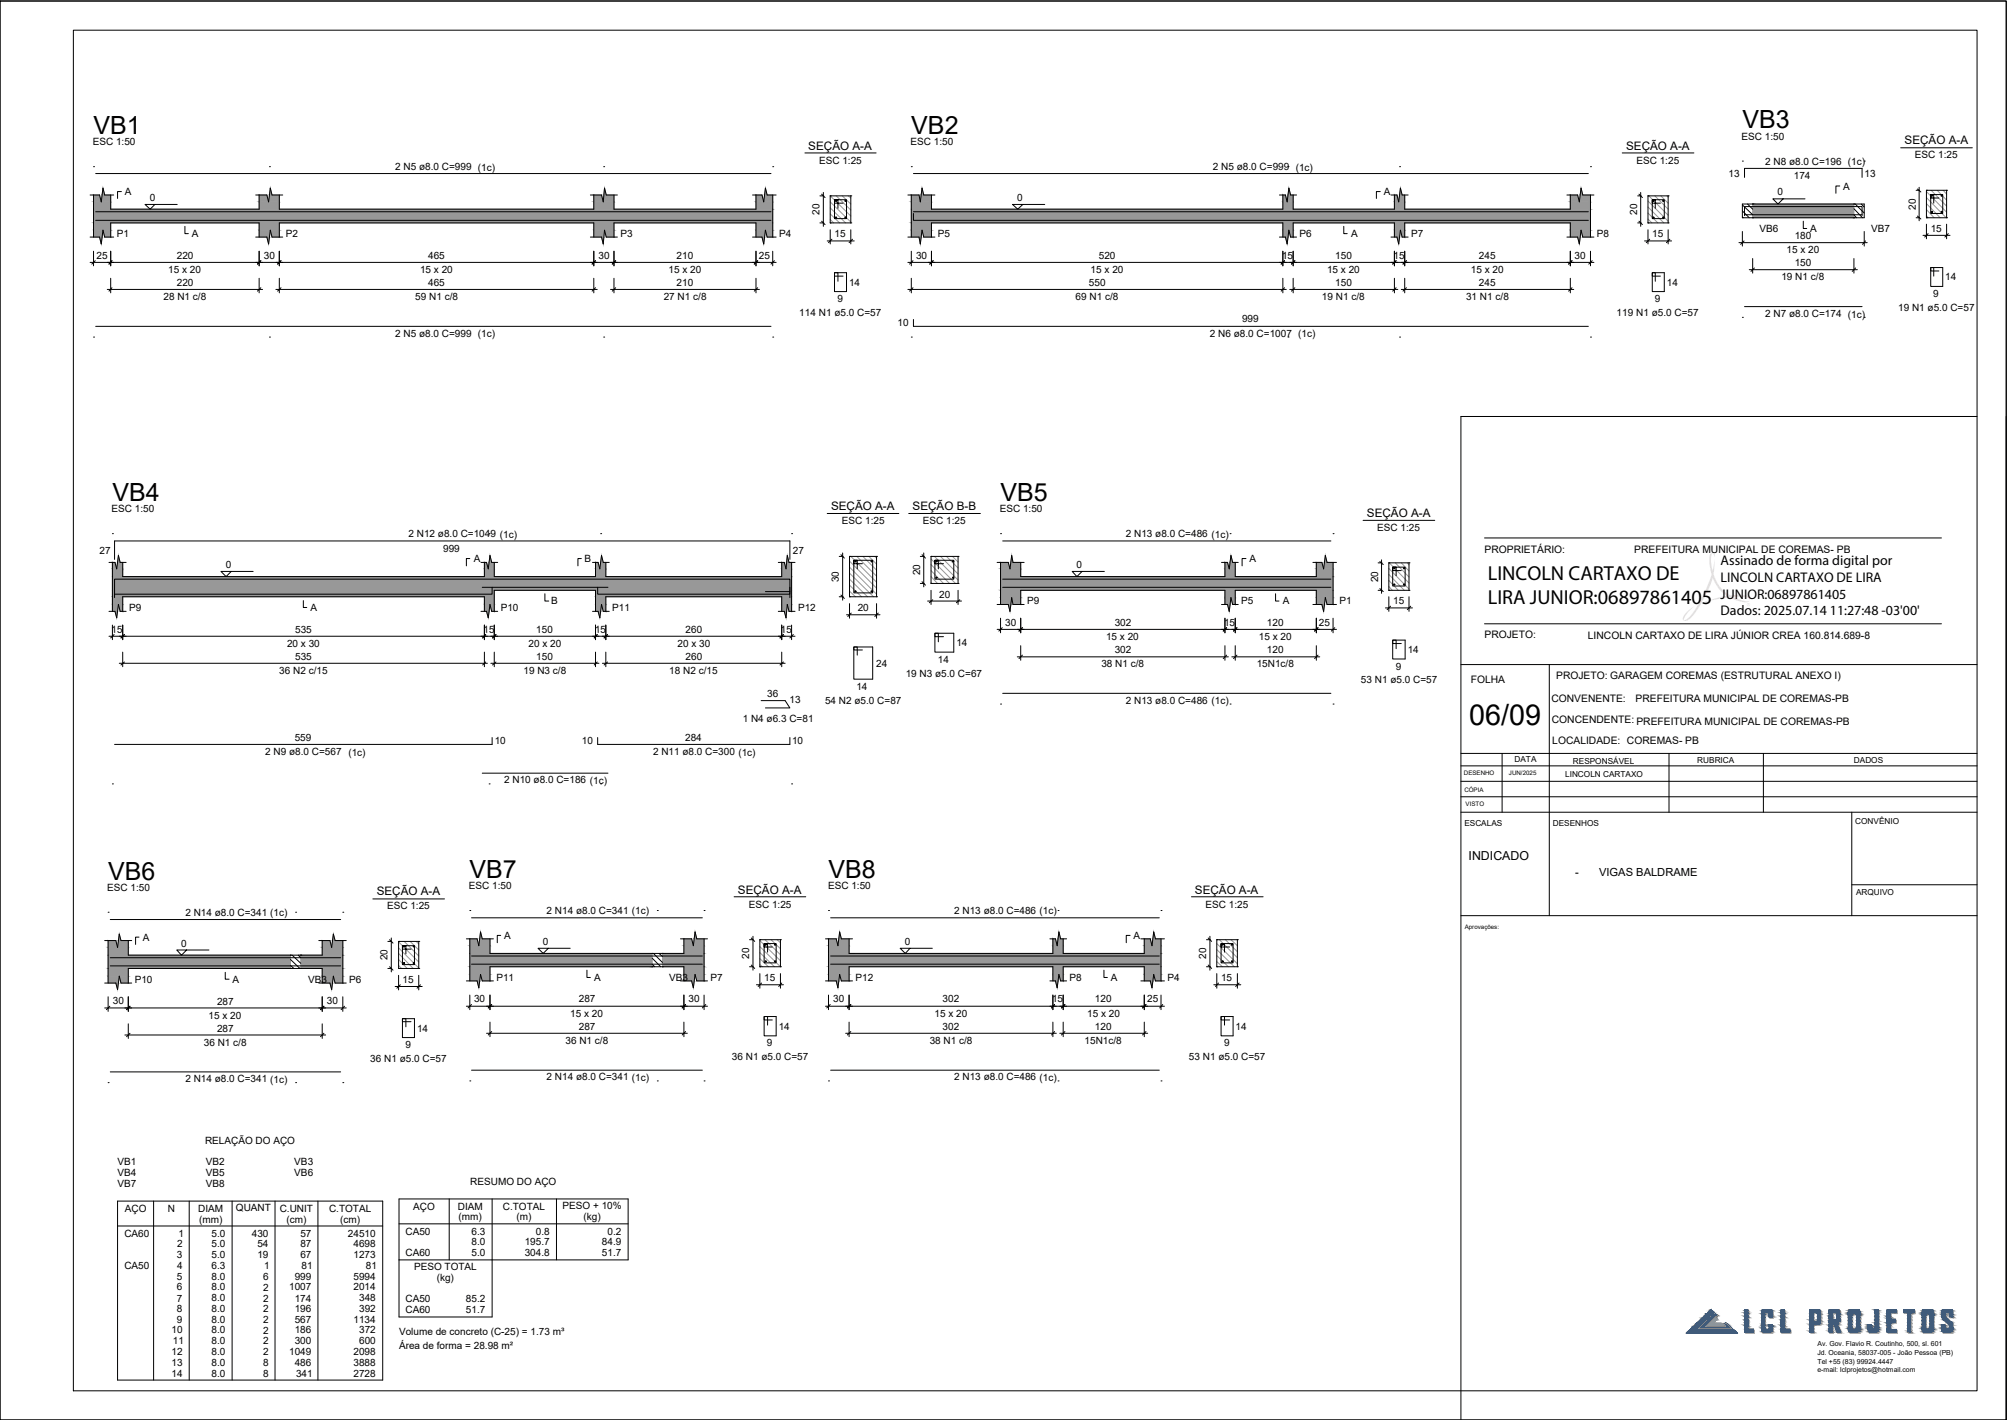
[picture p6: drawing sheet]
<svg xmlns="http://www.w3.org/2000/svg" width="594mm" height="420mm" viewBox="0 0 594 420" stroke-linecap="round" stroke-linejoin="round" font-family="sans-serif">
<defs><g id="words">
<text font-size="8.5" x="434.8" y="214.4">06/09</text>
<g font-size="7.4">
<text x="27.7" y="39.8">VB1</text>
<text x="269.7" y="39.8">VB2</text>
<text x="515.7" y="38">VB3</text>
<text x="33.3" y="148.4">VB4</text>
<text x="296.2" y="148.4">VB5</text>
<text x="32" y="260.3">VB6</text>
<text x="138.9" y="259.9">VB7</text>
<text x="245.2" y="259.8">VB8</text>
</g>
<g font-size="6">
<text x="440.4" y="171.6">LINCOLN CARTAXO DE</text>
<text x="440.4" y="178.8">LIRA JUNIOR:06897861405</text>
</g>
<g font-size="4.1">
<text x="509.3" y="167.2">Assinado de forma digital por</text>
<text x="509.3" y="172.2">LINCOLN CARTAXO DE LIRA</text>
<text x="509.3" y="177.1">JUNIOR:06897861405</text>
<text x="509.3" y="182.1">Dados: 2025.07.14 11:27:48 -03'00'</text>
</g>
<text font-size="3.7" x="434.7" y="254.4">INDICADO</text>
<g font-size="3.5">
<text x="239.3" y="44.4">SEÇÃO A-A</text>
<text x="481.3" y="44.4">SEÇÃO A-A</text>
<text x="563.8" y="42.7">SEÇÃO A-A</text>
<text x="246" y="151">SEÇÃO A-A</text>
<text x="270.1" y="151">SEÇÃO B-B</text>
<text x="404.6" y="153">SEÇÃO A-A</text>
<text x="111.5" y="265">SEÇÃO A-A</text>
<text x="218.4" y="264.5">SEÇÃO A-A</text>
<text x="353.7" y="264.5">SEÇÃO A-A</text>
</g>
<g font-size="3.3">
<text x="466.2" y="259.2">-</text>
<text x="473.3" y="259.2">VIGAS BALDRAME</text>
</g>
<g font-size="3">
<text x="515.5" y="41.3">ESC 1:50</text>
<text x="27.4" y="42.8">ESC 1:50</text>
<text x="269.5" y="42.8">ESC 1:50</text>
<text x="566.8" y="46.8">ESC 1:25</text>
<text x="117" y="50.2">2 N5 ø8.0 C=999 (1c)</text>
<text x="242.4" y="48.4">ESC 1:25</text>
<text x="359" y="50.2">2 N5 ø8.0 C=999 (1c)</text>
<text x="484.4" y="48.4">ESC 1:25</text>
<text x="511.7" y="52.2">13</text>
<text x="522.5" y="48.7">2 N8 ø8.0 C=196 (1c)</text>
<text x="531" y="53">174</text>
<text x="551.9" y="52.2">13</text>
<text x="37" y="57.7">A</text>
<text x="44.3" y="59.5">0</text>
<text x="301.1" y="59.5">0</text>
<text x="409.6" y="57.7">A</text>
<text x="526.2" y="57.8">0</text>
<text x="545.6" y="56.2">A</text>
<text x="242.6" y="63.5" transform="rotate(-90 242.6 63.5)">20</text>
<text x="484.6" y="63.5" transform="rotate(-90 484.6 63.5)">20</text>
<text x="567.1" y="62" transform="rotate(-90 567.1 62)">20</text>
<text x="34.5" y="70.1">P1</text>
<text x="56.8" y="70.1">A</text>
<text x="84.6" y="70.1">P2</text>
<text x="183.6" y="70.1">P3</text>
<text x="230.6" y="70.1">P4</text>
<text x="247" y="70.1">15</text>
<text x="277.6" y="70.1">P5</text>
<text x="384.7" y="70.1">P6</text>
<text x="399.9" y="70.1">A</text>
<text x="417.7" y="70.1">P7</text>
<text x="472.7" y="70.1">P8</text>
<text x="489.1" y="70.1">15</text>
<text x="520.8" y="68.6">VB6</text>
<text x="531.2" y="70.7">180</text>
<text x="535.8" y="68.6">A</text>
<text x="553.8" y="68.6">VB7</text>
<text x="571.5" y="68.6">15</text>
<text x="28.6" y="76.5">25</text>
<text x="52.3" y="76.5">220</text>
<text x="78.1" y="76.5">30</text>
<text x="126.7" y="76.5">465</text>
<text x="177.2" y="76.5">30</text>
<text x="200.3" y="76.5">210</text>
<text x="224.7" y="76.5">25</text>
<text x="271.1" y="76.5">30</text>
<text x="325.2" y="76.5">520</text>
<text x="379.5" y="76.5">15</text>
<text x="395.2" y="76.5">150</text>
<text x="412.5" y="76.5">15</text>
<text x="437.8" y="76.5">245</text>
<text x="466.1" y="76.5">30</text>
<text x="528.8" y="75">15 x 20</text>
<text x="49.8" y="80.7">15 x 20</text>
<text x="124.3" y="80.7">15 x 20</text>
<text x="197.9" y="80.7">15 x 20</text>
<text x="322.8" y="80.7">15 x 20</text>
<text x="392.8" y="80.7">15 x 20</text>
<text x="435.4" y="80.7">15 x 20</text>
<text x="527.3" y="83">19 N1 c/8</text>
<text x="531.2" y="78.8">150</text>
<text x="575.8" y="83">14</text>
<text x="48.4" y="88.8">28 N1 c/8</text>
<text x="52.3" y="84.6">220</text>
<text x="122.9" y="88.8">59 N1 c/8</text>
<text x="126.7" y="84.6">465</text>
<text x="196.5" y="88.8">27 N1 c/8</text>
<text x="200.3" y="84.6">210</text>
<text x="247.9" y="89.5">9</text>
<text x="251.3" y="84.6">14</text>
<text x="318.4" y="88.8">69 N1 c/8</text>
<text x="322.3" y="84.6">550</text>
<text x="391.3" y="88.8">19 N1 c/8</text>
<text x="395.2" y="84.6">150</text>
<text x="434" y="88.8">31 N1 c/8</text>
<text x="437.8" y="84.6">245</text>
<text x="489.8" y="89.5">9</text>
<text x="493.4" y="84.6">14</text>
<text x="572.3" y="87.9">9</text>
<text x="236.6" y="93.6">114 N1 ø5.0 C=57</text>
<text x="367.7" y="95.4">999</text>
<text x="478.5" y="93.6">119 N1 ø5.0 C=57</text>
<text x="522.5" y="93.8">2 N7 ø8.0 C=174 (1c)</text>
<text x="561.8" y="92.1">19 N1 ø5.0 C=57</text>
<text x="117" y="99.6">2 N5 ø8.0 C=999 (1c)</text>
<text x="265.7" y="96.6">10</text>
<text x="358.1" y="99.6">2 N6 ø8.0 C=1007 (1c)</text>
<text x="33" y="151.6">ESC 1:50</text>
<text x="249.2" y="155.1">ESC 1:25</text>
<text x="273.2" y="155.1">ESC 1:25</text>
<text x="295.9" y="151.6">ESC 1:50</text>
<text x="120.9" y="158.9">2 N12 ø8.0 C=1049 (1c)</text>
<text x="333.2" y="158.9">2 N13 ø8.0 C=486 (1c)</text>
<text x="407.7" y="157.1">ESC 1:25</text>
<text x="29.5" y="163.9">27</text>
<text x="131.2" y="163.2">999</text>
<text x="140.2" y="166.4">A</text>
<text x="173" y="166.4">B</text>
<text x="234.7" y="163.9">27</text>
<text x="369.8" y="166.4">A</text>
<text x="439.4" y="163.5">PROPRIETÁRIO:</text>
<text x="483.7" y="163.5">PREFEITURA MUNICIPAL DE COREMAS- PB</text>
<text x="66.8" y="168.2">0</text>
<text x="248.3" y="172.3" transform="rotate(-90 248.3 172.3)">30</text>
<text x="272.4" y="170.2" transform="rotate(-90 272.4 170.2)">20</text>
<text x="318.6" y="168.2">0</text>
<text x="407.9" y="172.3" transform="rotate(-90 407.9 172.3)">20</text>
<text x="163.2" y="178.9">B</text>
<text x="278" y="176.8">20</text>
<text x="304" y="178.9">P9</text>
<text x="367.4" y="178.9">P5</text>
<text x="379.7" y="178.9">A</text>
<text x="396.5" y="178.9">P1</text>
<text x="412.4" y="178.9">15</text>
<text x="38.2" y="180.8">P9</text>
<text x="91.9" y="180.9">A</text>
<text x="148.2" y="180.8">P10</text>
<text x="181.2" y="180.9">P11</text>
<text x="236.2" y="180.9">P12</text>
<text x="253.9" y="180.9">20</text>
<text x="297.6" y="185.2">30</text>
<text x="329.9" y="185.2">302</text>
<text x="362.3" y="185.2">15</text>
<text x="375" y="185.2">120</text>
<text x="390.4" y="185.2">25</text>
<text x="33" y="187.2" transform="rotate(-2 33 187.2)">15</text>
<text x="85" y="191.4">20 x 30</text>
<text x="87.4" y="187.2">535</text>
<text x="143.1" y="187.2" transform="rotate(-2 143.1 187.2)">15</text>
<text x="156.5" y="191.4">20 x 20</text>
<text x="158.8" y="187.2" transform="rotate(-1 158.8 187.2)">150</text>
<text x="176.1" y="187.2" transform="rotate(-2 176.1 187.2)">15</text>
<text x="200.5" y="191.4">20 x 30</text>
<text x="202.9" y="187.2" transform="rotate(-1 202.9 187.2)">260</text>
<text x="231.1" y="187.2" transform="rotate(-2 231.1 187.2)">15</text>
<text x="283.1" y="191.2">14</text>
<text x="327.4" y="189.4">15 x 20</text>
<text x="372.6" y="189.4">15 x 20</text>
<text x="439.4" y="188.9">PROJETO:</text>
<text x="470" y="189.1">LINCOLN CARTAXO DE LIRA JÚNIOR CREA 160.814.689-8</text>
<text x="87.4" y="195.2">535</text>
<text x="158.8" y="195.2">150</text>
<text x="202.9" y="195.2">260</text>
<text x="259.3" y="197.3">24</text>
<text x="277.6" y="196.1">14</text>
<text x="326" y="197.4">38 N1 c/8</text>
<text x="329.9" y="193.2">302</text>
<text x="372" y="197.4">15N1c/8</text>
<text x="375" y="193.2">120</text>
<text x="416.7" y="193.2">14</text>
<text x="82.7" y="199.4">36 N2 c/15</text>
<text x="154.9" y="199.4">19 N3 c/8</text>
<text x="198.1" y="199.4">18 N2 c/15</text>
<text x="268.1" y="200.3">19 N3 ø5.0 C=67</text>
<text x="402.8" y="202.2">53 N1 ø5.0 C=57</text>
<text x="413.1" y="198.2">9</text>
<text x="435.4" y="202">FOLHA</text>
<text x="460.6" y="201">PROJETO: GARAGEM COREMAS (ESTRUTURAL ANEXO I)</text>
<text x="227.1" y="206.2">36</text>
<text x="233.7" y="207.9">13</text>
<text x="244.2" y="208.3">54 N2 ø5.0 C=87</text>
<text x="253.5" y="204.1">14</text>
<text x="333.2" y="208.2">2 N13 ø8.0 C=486 (1c)</text>
<text x="459.2" y="207.7">CONVENENTE:</text>
<text x="484.1" y="207.7">PREFEITURA MUNICIPAL DE COREMAS-PB</text>
<text x="219.8" y="213.7">1 N4 ø6.3 C=81</text>
<text x="459.4" y="213.8">CONCENDENTE: PREFEITURA MUNICIPAL DE COREMAS-PB</text>
<text x="87.2" y="219.1">559</text>
<text x="146.4" y="220.3">10</text>
<text x="172.2" y="220.3">10</text>
<text x="202.8" y="219.1">284</text>
<text x="234.4" y="220.3">10</text>
<text x="459.5" y="220">LOCALIDADE: COREMAS- PB</text>
<text x="78.5" y="223.3">2 N9 ø8.0 C=567 (1c)</text>
<text x="193.3" y="223.3">2 N11 ø8.0 C=300 (1c)</text>
<text x="149.2" y="231.8">2 N10 ø8.0 C=186 (1c)</text>
<text x="31.7" y="263.6">ESC 1:50</text>
<text x="138.8" y="263.1">ESC 1:50</text>
<text x="245.1" y="263.1">ESC 1:50</text>
<text x="114.6" y="269">ESC 1:25</text>
<text x="221.6" y="268.5">ESC 1:25</text>
<text x="356.9" y="268.5">ESC 1:25</text>
<text x="54.9" y="270.9">2 N14 ø8.0 C=341 (1c)</text>
<text x="161.8" y="270.3">2 N14 ø8.0 C=341 (1c)</text>
<text x="282.4" y="270.3">2 N13 ø8.0 C=486 (1c)</text>
<text x="42.3" y="278.3">A</text>
<text x="53.6" y="280.1">0</text>
<text x="149.2" y="277.8">A</text>
<text x="160.7" y="279.6">0</text>
<text x="267.8" y="279.6">0</text>
<text x="335.5" y="277.8">A</text>
<text x="114.7" y="284.1" transform="rotate(-90 114.7 284.1)">20</text>
<text x="221.7" y="283.6" transform="rotate(-90 221.7 283.6)">20</text>
<text x="357" y="283.6" transform="rotate(-90 357 283.6)">20</text>
<text x="39.9" y="290.7">P10</text>
<text x="68.8" y="290.9">A</text>
<text x="91.2" y="290.7">VB3</text>
<text x="103.4" y="290.7">P6</text>
<text x="119.1" y="290.7">15</text>
<text x="146.9" y="290.2">P11</text>
<text x="175.9" y="290.2">A</text>
<text x="198.1" y="290.2">VB3</text>
<text x="210.3" y="290.2">P7</text>
<text x="226.2" y="290.2">15</text>
<text x="253.2" y="290.2">P12</text>
<text x="316.6" y="290.2">P8</text>
<text x="328.8" y="290.2">A</text>
<text x="345.6" y="290.2">P4</text>
<text x="361.4" y="290.2">15</text>
<text x="33.4" y="297.1">30</text>
<text x="64.3" y="297.2">287</text>
<text x="96.8" y="297.1">30</text>
<text x="140.3" y="296.6">30</text>
<text x="171.3" y="296.6">287</text>
<text x="203.8" y="296.6">30</text>
<text x="246.6" y="296.6">30</text>
<text x="279" y="296.6">302</text>
<text x="311.4" y="296.6">15</text>
<text x="324.1" y="296.6">120</text>
<text x="339.6" y="296.6">25</text>
<text x="61.7" y="301.4">15 x 20</text>
<text x="64.3" y="305.2">287</text>
<text x="123.4" y="305.2">14</text>
<text x="168.8" y="300.9">15 x 20</text>
<text x="171.3" y="304.7">287</text>
<text x="230.5" y="304.7">14</text>
<text x="276.6" y="300.9">15 x 20</text>
<text x="279" y="304.7">302</text>
<text x="321.8" y="300.9">15 x 20</text>
<text x="324.1" y="304.7">120</text>
<text x="365.8" y="304.7">14</text>
<text x="60.3" y="309.4">36 N1 c/8</text>
<text x="120" y="310">9</text>
<text x="167.4" y="308.9">36 N1 c/8</text>
<text x="226.9" y="309.5">9</text>
<text x="275.2" y="308.9">38 N1 c/8</text>
<text x="321.1" y="308.9">15N1c/8</text>
<text x="362.3" y="309.5">9</text>
<text x="109.6" y="314.2">36 N1 ø5.0 C=57</text>
<text x="216.7" y="313.7">36 N1 ø5.0 C=57</text>
<text x="351.9" y="313.7">53 N1 ø5.0 C=57</text>
<text x="54.9" y="320.2">2 N14 ø8.0 C=341 (1c)</text>
<text x="161.8" y="319.7">2 N14 ø8.0 C=341 (1c)</text>
<text x="282.4" y="319.7">2 N13 ø8.0 C=486 (1c)</text>
<text x="60.7" y="338.5">RELAÇÃO DO AÇO</text>
<text x="34.8" y="344.8">VB1</text>
<text x="61" y="344.8">VB2</text>
<text x="61" y="347.9">VB5</text>
<text x="87.1" y="344.7">VB3</text>
<text x="87.1" y="347.9">VB6</text>
<text x="34.8" y="348">VB4</text>
<text x="34.8" y="351.2">VB7</text>
<text x="61" y="351.1">VB8</text>
<text x="139.2" y="350.6">RESUMO DO AÇO</text>
<text x="37" y="358.7">AÇO</text>
<text x="49.7" y="358.6">N</text>
<text x="58.7" y="358.6">DIAM</text>
<text x="69.9" y="358.4">QUANT</text>
<text x="82.8" y="358.6">C.UNIT</text>
<text x="97.4" y="358.6">C.TOTAL</text>
<text x="122.3" y="358.1">AÇO</text>
<text x="135.5" y="357.9">DIAM</text>
<text x="148.8" y="357.9">C.TOTAL</text>
<text x="166.5" y="357.8">PESO + 10%</text>
<text x="36.8" y="365.9">CA60</text>
<text x="52.8" y="365.9">1</text>
<text x="58.9" y="361.9">(mm)</text>
<text x="62.6" y="365.9">5.0</text>
<text x="74.5" y="365.9">430</text>
<text x="84.8" y="361.9">(cm)</text>
<text x="88.9" y="365.9">57</text>
<text x="100.7" y="361.9">(cm)</text>
<text x="103" y="365.9">24510</text>
<text x="120" y="365.3">CA50</text>
<text x="135.8" y="361.1">(mm)</text>
<text x="139.6" y="365.3">6.3</text>
<text x="152.9" y="361.1">(m)</text>
<text x="158.6" y="365.3">0.8</text>
<text x="172.7" y="361.1">(kg)</text>
<text x="179.8" y="365.3">0.2</text>
<text x="52.5" y="369.1">2</text>
<text x="62.6" y="369.1">5.0</text>
<text x="76.2" y="369.1">54</text>
<text x="88.9" y="369.1">87</text>
<text x="104.6" y="369.1">4698</text>
<text x="120" y="371.6">CA60</text>
<text x="139.6" y="368.5">8.0</text>
<text x="139.6" y="371.6">5.0</text>
<text x="155.3" y="368.5">195.7</text>
<text x="155.3" y="371.6">304.8</text>
<text x="178.2" y="368.5">84.9</text>
<text x="178.2" y="371.6">51.7</text>
<text x="36.8" y="375.5">CA50</text>
<text x="52.3" y="372.3">3</text>
<text x="52.5" y="375.6">4</text>
<text x="62.6" y="372.3">5.0</text>
<text x="62.6" y="375.5">6.3</text>
<text x="76.2" y="372.3">19</text>
<text x="78.2" y="375.6">1</text>
<text x="88.9" y="372.3">67</text>
<text x="89.3" y="375.5">81</text>
<text x="104.6" y="372.3">1273</text>
<text x="108.3" y="375.5">81</text>
<text x="122.6" y="375.8">PESO TOTAL</text>
<text x="52.3" y="378.6">5</text>
<text x="52.3" y="381.8">6</text>
<text x="62.6" y="378.6">8.0</text>
<text x="62.6" y="381.8">8.0</text>
<text x="77.9" y="378.6">6</text>
<text x="77.9" y="381.9">2</text>
<text x="85.6" y="381.8">1007</text>
<text x="87.2" y="378.6">999</text>
<text x="104.6" y="378.6">5994</text>
<text x="104.6" y="381.8">2014</text>
<text x="129.3" y="379.1">(kg)</text>
<text x="52.3" y="385.1">7</text>
<text x="52.3" y="388.2">8</text>
<text x="62.6" y="385">8.0</text>
<text x="62.6" y="388.2">8.0</text>
<text x="77.9" y="385.1">2</text>
<text x="77.9" y="388.3">2</text>
<text x="87.2" y="385.1">174</text>
<text x="87.2" y="388.2">196</text>
<text x="106.3" y="385">348</text>
<text x="106.3" y="388.2">392</text>
<text x="120" y="385.4">CA50</text>
<text x="120" y="388.5">CA60</text>
<text x="137.9" y="385.4">85.2</text>
<text x="137.9" y="388.5">51.7</text>
<text x="50.8" y="394.5">10</text>
<text x="52.3" y="391.3">9</text>
<text x="62.6" y="391.3">8.0</text>
<text x="62.6" y="394.5">8.0</text>
<text x="77.9" y="391.5">2</text>
<text x="77.9" y="394.6">2</text>
<text x="87.2" y="391.3">567</text>
<text x="87.2" y="394.5">186</text>
<text x="104.6" y="391.3">1134</text>
<text x="106.3" y="394.5">372</text>
<text x="118.1" y="395">Volume de concreto (C-25) = 1.73 m³</text>
<text x="50.8" y="401">12</text>
<text x="51.2" y="397.8">11</text>
<text x="62.6" y="397.7">8.0</text>
<text x="62.6" y="400.9">8.0</text>
<text x="77.9" y="397.8">2</text>
<text x="77.9" y="401">2</text>
<text x="85.6" y="400.9">1049</text>
<text x="87.2" y="397.7">300</text>
<text x="104.6" y="400.9">2098</text>
<text x="106.3" y="397.7">600</text>
<text x="118.1" y="399.2">Área de forma = 28.98 m²</text>
<text x="50.8" y="404.2">13</text>
<text x="50.8" y="407.3">14</text>
<text x="62.6" y="404.2">8.0</text>
<text x="62.6" y="407.3">8.0</text>
<text x="77.9" y="404.2">8</text>
<text x="77.9" y="407.3">8</text>
<text x="87.2" y="404.2">486</text>
<text x="87.6" y="407.3">341</text>
<text x="104.6" y="404.2">3888</text>
<text x="104.6" y="407.3">2728</text>
</g>
<g font-size="2.4">
<text x="448.3" y="225.6">DATA</text>
<text x="465.6" y="226.1">RESPONSÁVEL</text>
<text x="502.4" y="225.7">RUBRICA</text>
<text x="548.8" y="225.7">DADOS</text>
<text x="463.3" y="229.9">LINCOLN CARTAXO</text>
<text x="433.5" y="244.3">ESCALAS</text>
<text x="459.6" y="244.3">DESENHOS</text>
<text x="549.1" y="243.9">CONVÊNIO</text>
<text x="549.4" y="265">ARQUIVO</text>
</g>
<g font-size="2">
<text x="538" y="398.3">Av. Gov. Flavio R. Coutinho, 500, sl. 601</text>
<text x="538" y="401">Jd. Oceania, 58037-005 - João Pessoa (PB)</text>
<text x="538" y="403.5">Tel +55 (83) 99924.4447</text>
<text x="538" y="406.1">e-mail: lclprojetos@hotmail.com</text>
</g>
<g font-size="1.8">
<text x="433.3" y="229.4">DESENHO</text>
<text x="446.7" y="229.4">JUN/2025</text>
<text x="433.5" y="234.4">CÓPIA</text>
<text x="433.8" y="238.5">VISTO</text>
<text x="433.6" y="274.9">Aprovações:</text>
</g>
</g></defs>
<g fill="none" stroke="#989898" stroke-width=".3">
<path d="M245.7 59.7l6.1 6M245.7 58l6.1 5.9M247.5 58l4.3 4.1M249.3 58l2.5 2.4M251.1 58l.7 .6M487.8 59.5l6 5.9M488.1 58l5.7 5.7M489.8 58l4 3.9M491.6 58l2.2 2.1M493.4 58l.4 .3M570.2 58.5l5.9 5.9M570.2 56.7l6 6.1"/>
<path d="M571.6 56.3l4.6 4.7M573.4 56.3l2.8 2.9M575.2 56.3l1 1.1M245.7 64.9l1.1 1.1M245.7 63.3l2.8 2.7M245.7 61.5l4.6 4.5M487.8 64.8l1.2 1.2M487.8 63l2.9 3M487.8 61.3l4.7 4.7M570.2 63.8l.5 .6M570.2 62l2.3 2.4M570.2 60.2l4.1 4.2"/>
<path d="M251.5 174.9l1.7 1.7M251.5 173.1l3.5 3.5M251.5 171.4l5.3 5.2M251.5 169.6l7.1 7M251.5 167.8l8 8M251.5 166l8 8M251.8 164.6l7.7 7.7M253.6 164.6l5.9 5.9M255.4 164.6l4.1 4.1M257.2 164.6l2.3 2.3M259 164.6l.5 .5M275.6 172.4l.1 .2"/>
<path d="M275.6 170.6l1.9 2M275.6 168.8l3.7 3.8M275.6 167l5.5 5.6M275.6 165.4l7.2 7.2M276.6 164.6l7 7M278.4 164.6l5.2 5.2M280.2 164.6l3.4 3.5M281.9 164.6l1.7 1.7M411.1 173.5l1 1.2M411.1 171.7l2.8 3M411.1 170l4.6 4.7M411.1 168.2l6 6.1"/>
<path d="M411.2 166.5l5.9 6M413 166.5l4.1 4.2M414.8 166.5l2.3 2.5M416.6 166.5l.5 .7M118 278.7l6 5.9M119.6 278.6l4.4 4.3M121.4 278.6l2.6 2.5M123.2 278.6l.8 .7M224.9 278.3l6.1 6M226.4 278l4.6 4.5M228.2 278l2.8 2.7M230 278l1 .9"/>
<path d="M360.2 279.2l6.1 6M360.9 278l5.4 5.4M362.7 278l3.6 3.6M364.4 278l1.9 1.8M366.1 278h.2M118 285.7l.9 .9M118 283.9l2.5 2.7M118 282.1l4.3 4.5M118 280.5l6 5.9M224.9 285.4l.8 .6M224.9 283.6l2.6 2.4M224.9 281.9l4.3 4.1"/>
<path d="M224.9 280.1l6.1 5.9M360.2 284.5l1.6 1.5M360.2 282.7l3.4 3.3M360.2 281l5.2 5"/>
</g>
<!-- layer: DT-Hachura forma vigas -->
<g fill="#989898" stroke="#989898" stroke-width=".3">
<path d="M30.5 55.7l.5 2h-.8z"/>
<path d="M80 55.7l.5 2h-.7z"/>
<path d="M178.9 55.7l.6 2h-.8z"/>
<path d="M226.6 55.7l.5 2h-.8z"/>
<path d="M29.5 70.1h.7l-.2 2.1z"/>
<path d="M79 70.1h.8l-.3 2.1z"/>
<path d="M178.1 70.1h.6l-.1 2.1z"/>
<path d="M225.6 70.1h.7l-.2 2.1z"/>
<path d="M272.9 55.7l.5 2h-.7z"/>
<path d="M381.5 55.7l.5 2h-.7z"/>
<path d="M414.5 55.7l.5 2h-.7z"/>
<path d="M468 55.7l.5 2h-.8z"/>
<path d="M272 70.1h.7l-.3 2.1z"/>
<path d="M380.5 70.1h.8l-.3 2.1z"/>
<path d="M413.5 70.1h.8l-.3 2.1z"/>
<path d="M467 70.1h.7l-.2 2.1z"/>
<path d="M35.1 164.4l.5 2h-.8z"/>
<path d="M145 164.4l.5 2h-.7z"/>
<path d="M178.1 164.4l.5 2h-.8z"/>
<path d="M233 164.4l.6 2h-.8z"/>
<path d="M34 180.9h.8l-.3 1.9z"/>
<path d="M144 180.9h.8l-.3 1.9z"/>
<path d="M177 180.9h.8l-.3 1.9z"/>
<path d="M232.2 180.9h.6l-.1 1.9z"/>
<path d="M299.5 164.4l.3 2h-.6z"/>
<path d="M364.4 164.4l.5 2h-.8z"/>
<path d="M392.3 164.4l.5 2h-.8z"/>
<path d="M298.5 178.9h.7l-.2 2z"/>
<path d="M363.3 178.9h.8l-.2 2z"/>
<path d="M391.3 178.9h.7l-.2 2z"/>
<path d="M205.7 275.8l.5 2h-.7z"/>
<path d="M204.7 290.2h.8l-.3 2.1z"/>
<path d="M142.2 275.8l.5 2h-.7z"/>
<path d="M141.2 290.2h.8l-.3 2.1z"/>
<path d="M248.5 275.8l.5 2h-.7z"/>
<path d="M313.4 275.8l.5 2h-.7z"/>
<path d="M341.5 275.8l.5 2h-.8z"/>
<path d="M247.5 290.2h.8l-.3 2.1z"/>
<path d="M312.4 290.2h.8l-.3 2.1z"/>
<path d="M340.5 290.2h.7l-.2 2.1z"/>
<path d="M98.7 276.4l.5 1.9h-.8z"/>
<path d="M97.7 290.9h.7l-.2 1.9z"/>
<path d="M35.3 276.4l.5 1.9h-.7z"/>
<path d="M34.3 290.9h.8l-.3 1.9z"/>
<path d="M226.3 57.7l2.4 2v-2zM226.3 57.7l2.4 2h-2.6z"/>
<path d="M223.8 57.7l2.3 2-.5-2zM223.8 57.7l2.3 2h-2.3z"/>
<path d="M178.7 57.7l3 2v-2zM178.7 57.7l3 2h-3.1z"/>
<path d="M175.8 57.7l2.8 2-.5-2zM175.8 57.7l2.8 2h-2.8z"/>
<path d="M79.8 57.7l2.9 2v-2zM79.8 57.7l2.9 2h-3.2z"/>
<path d="M76.7 57.7l2.8 2-.5-2zM76.7 57.7l2.8 2h-2.8z"/>
<path d="M30.2 57.7l2.6 2v-2zM30.2 57.7l2.6 2h-2.8z"/>
<path d="M27.7 57.7l2.3 2-.5-2zM27.7 57.7l2.3 2h-2.3z"/>
<path d="M223.8 59.7l4.9 2.2v-2.2zM223.8 59.7l4.9 2.2h-4.9z"/>
<path d="M175.8 59.7l5.9 2.2v-2.2zM175.8 59.7l5.9 2.2h-5.9z"/>
<path d="M76.7 59.7l6 2.2v-2.2zM76.7 59.7l6 2.2h-6z"/>
<path d="M27.7 59.7l5.1 2.2v-2.2zM27.7 59.7l5.1 2.2h-5.1z"/>
<path d="M27.7 61.9l201 4.1v-4.1zM27.7 61.9l201 4.1h-201z"/>
<path d="M223.8 66l4.9 2.1v-2.1zM223.8 66l4.9 2.1h-4.9z"/>
<path d="M175.8 66l5.9 2.1v-2.1zM175.8 66l5.9 2.1h-5.9z"/>
<path d="M76.7 66l6 2.1v-2.1zM76.7 66l6 2.1h-6z"/>
<path d="M27.7 66l5.1 2.1v-2.1zM27.7 66l5.1 2.1h-5.1z"/>
<path d="M226.6 68.1l2.1 2v-2zM226.6 68.1l2.1 2h-1.6z"/>
<path d="M223.8 68.1l2.5 2 .3-2zM223.8 68.1l2.5 2h-2.5z"/>
<path d="M178.9 68.1l2.8 2v-2zM178.9 68.1l2.8 2h-2.2z"/>
<path d="M175.8 68.1l2.9 2 .2-2zM175.8 68.1l2.9 2h-2.9z"/>
<path d="M80 68.1l2.7 2v-2zM80 68.1l2.7 2h-2.2z"/>
<path d="M76.7 68.1l3.1 2 .2-2zM76.7 68.1l3.1 2h-3.1z"/>
<path d="M30.5 68.1l2.3 2v-2zM30.5 68.1l2.3 2h-1.8z"/>
<path d="M27.7 68.1l2.5 2 .3-2zM27.7 68.1l2.5 2h-2.5z"/>
<path d="M467.7 57.7l3.1 2v-2zM467.7 57.7l3.1 2h-3.3z"/>
<path d="M464.8 57.7l2.7 2-.5-2zM464.8 57.7l2.7 2h-2.7z"/>
<path d="M414.3 57.7l1.5 2v-2zM414.3 57.7l1.5 2h-1.8z"/>
<path d="M412.8 57.7l1.2 2-.5-2zM412.8 57.7l1.2 2h-1.2z"/>
<path d="M381.3 57.7l1.5 2v-2zM381.3 57.7l1.5 2h-1.8z"/>
<path d="M379.7 57.7l1.3 2-.5-2zM379.7 57.7l1.3 2h-1.3z"/>
<path d="M272.7 57.7l3 2v-2zM272.7 57.7l3 2h-3.3z"/>
<path d="M269.7 57.7l2.7 2-.4-2zM269.7 57.7l2.7 2h-2.7z"/>
<path d="M464.8 59.7l6 2.2v-2.2zM464.8 59.7l6 2.2h-6z"/>
<path d="M412.8 59.7l3 2.2v-2.2zM412.8 59.7l3 2.2h-3z"/>
<path d="M379.7 59.7l3.1 2.2v-2.2zM379.7 59.7l3.1 2.2h-3.1z"/>
<path d="M269.7 59.7l6 2.2v-2.2zM269.7 59.7l6 2.2h-6z"/>
<path d="M269.7 61.9l201.1 4.1v-4.1zM269.7 61.9l201.1 4.1h-201.1z"/>
<path d="M464.8 66l6 2.1v-2.1zM464.8 66l6 2.1h-6z"/>
<path d="M412.8 66l3 2.1v-2.1zM412.8 66l3 2.1h-3z"/>
<path d="M379.7 66l3.1 2.1v-2.1zM379.7 66l3.1 2.1h-3.1z"/>
<path d="M269.7 66l6 2.1v-2.1zM269.7 66l6 2.1h-6z"/>
<path d="M468 68.1l2.8 2v-2zM468 68.1l2.8 2h-2.3z"/>
<path d="M464.8 68.1l2.9 2 .3-2zM464.8 68.1l2.9 2h-2.9z"/>
<path d="M414.5 68.1l1.3 2v-2zM414.5 68.1l1.3 2h-.8z"/>
<path d="M412.8 68.1l1.5 2 .2-2zM412.8 68.1l1.5 2h-1.5z"/>
<path d="M381.5 68.1l1.3 2v-2zM381.5 68.1l1.3 2h-.8z"/>
<path d="M379.7 68.1l1.6 2 .2-2zM379.7 68.1l1.6 2h-1.6z"/>
<path d="M272.9 68.1l2.8 2v-2zM272.9 68.1l2.8 2h-2.3z"/>
<path d="M269.7 68.1l3 2 .2-2zM269.7 68.1l3 2h-3z"/>
<path d="M518.8 60.4l30 4v-4zM518.8 60.4l30 4h-30z"/>
<path d="M232.8 166.4l1.5 1.9v-1.9zM232.8 166.4l1.5 1.9h-1.6z"/>
<path d="M231.4 166.4l1.3 1.9-.5-1.9zM231.4 166.4l1.3 1.9h-1.3z"/>
<path d="M177.8 166.4l1.5 1.9v-1.9zM177.8 166.4l1.5 1.9h-1.8z"/>
<path d="M176.3 166.4l1.2 1.9-.5-1.9zM176.3 166.4l1.2 1.9h-1.2z"/>
<path d="M144.8 166.4l1.5 1.9v-1.9zM144.8 166.4l1.5 1.9h-1.8z"/>
<path d="M143.4 166.4l1.1 1.9-.5-1.9zM143.4 166.4l1.1 1.9h-1.1z"/>
<path d="M34.8 166.4l1.5 1.9v-1.9zM34.8 166.4l1.5 1.9h-1.8z"/>
<path d="M33.3 166.4l1.2 1.9-.5-1.9zM33.3 166.4l1.2 1.9h-1.2z"/>
<path d="M231.4 168.3l2.9 2.3v-2.3zM231.4 168.3l2.9 2.3h-2.9z"/>
<path d="M176.3 168.3l3 2.3v-2.3zM176.3 168.3l3 2.3h-3z"/>
<path d="M143.4 168.3l2.9 2.3v-2.3zM143.4 168.3l2.9 2.3h-2.9z"/>
<path d="M33.3 168.3l3 2.3v-2.3zM33.3 168.3l3 2.3h-3z"/>
<path d="M33.3 170.6l201 4.1v-4.1zM33.3 170.6l201 4.1h-201z"/>
<path d="M176.3 174.7l58 1.9v-1.9zM176.3 174.7l58 1.9h-58z"/>
<path d="M33.3 174.7l113 1.9v-1.9zM33.3 174.7l113 1.9h-113z"/>
<path d="M231.4 176.6l2.9 2.3v-2.3zM231.4 176.6l2.9 2.3h-2.9z"/>
<path d="M176.3 176.6l3 2.3v-2.3zM176.3 176.6l3 2.3h-3z"/>
<path d="M143.4 176.6l2.9 2.3v-2.3zM143.4 176.6l2.9 2.3h-2.9z"/>
<path d="M33.3 176.6l3 2.3v-2.3zM33.3 176.6l3 2.3h-3z"/>
<path d="M233 178.9l1.3 2v-2zM233 178.9l1.3 2h-.7z"/>
<path d="M231.4 178.9l1.4 2 .2-2zM231.4 178.9l1.4 2h-1.4z"/>
<path d="M178.1 178.9l1.2 2v-2zM178.1 178.9l1.2 2h-.7z"/>
<path d="M176.3 178.9l1.5 2 .3-2zM176.3 178.9l1.5 2h-1.5z"/>
<path d="M145 178.9l1.3 2v-2zM145 178.9l1.3 2h-.8z"/>
<path d="M143.4 178.9l1.4 2 .2-2zM143.4 178.9l1.4 2h-1.4z"/>
<path d="M35.1 178.9l1.2 2v-2zM35.1 178.9l1.2 2h-.7z"/>
<path d="M33.3 178.9l1.5 2 .3-2zM33.3 178.9l1.5 2h-1.5z"/>
<path d="M392 166.4l2.6 1.9v-1.9zM392 166.4l2.6 1.9h-2.8z"/>
<path d="M389.6 166.4l2.2 1.9-.5-1.9zM389.6 166.4l2.2 1.9h-2.2z"/>
<path d="M364.1 166.4l1.5 1.9v-1.9zM364.1 166.4l1.5 1.9h-1.7z"/>
<path d="M362.6 166.4l1.3 1.9-.6-1.9zM362.6 166.4l1.3 1.9h-1.3z"/>
<path d="M299.2 166.4l2.9 1.9v-1.9zM299.2 166.4l2.9 1.9h-3.1z"/>
<path d="M296.2 166.4l2.8 1.9-.5-1.9zM296.2 166.4l2.8 1.9h-2.8z"/>
<path d="M389.6 168.3l5 2.3v-2.3zM389.6 168.3l5 2.3h-5z"/>
<path d="M362.6 168.3l3 2.3v-2.3zM362.6 168.3l3 2.3h-3z"/>
<path d="M296.2 168.3l5.9 2.3v-2.3zM296.2 168.3l5.9 2.3h-5.9z"/>
<path d="M296.2 170.6l98.4 4.1v-4.1zM296.2 170.6l98.4 4.1h-98.4z"/>
<path d="M389.6 174.7l5 2.1v-2.1zM389.6 174.7l5 2.1h-5z"/>
<path d="M362.6 174.7l3 2.1v-2.1zM362.6 174.7l3 2.1h-3z"/>
<path d="M296.2 174.7l5.9 2.1v-2.1zM296.2 174.7l5.9 2.1h-5.9z"/>
<path d="M392.3 176.8l2.3 2.1v-2.1zM392.3 176.8l2.3 2.1h-1.8z"/>
<path d="M389.6 176.8l2.4 2.1 .3-2.1zM389.6 176.8l2.4 2.1h-2.4z"/>
<path d="M364.4 176.8l1.2 2.1v-2.1zM364.4 176.8l1.2 2.1h-.7z"/>
<path d="M362.6 176.8l1.5 2.1 .3-2.1zM362.6 176.8l1.5 2.1h-1.5z"/>
<path d="M299.5 176.8l2.6 2.1v-2.1zM299.5 176.8l2.6 2.1h-2.3z"/>
<path d="M296.2 176.8l3 2.1 .3-2.1zM296.2 176.8l3 2.1h-3z"/>
<path d="M205.5 277.8l2.9 2v-2zM205.5 277.8l2.9 2h-3.2z"/>
<path d="M202.4 277.8l2.8 2-.5-2zM202.4 277.8l2.8 2h-2.8z"/>
<path d="M202.4 279.8l6 2.3v-2.3zM202.4 279.8l6 2.3h-6z"/>
<path d="M196.1 282.1l12.3 3.9v-3.9zM196.1 282.1l12.3 3.9h-12.3z"/>
<path d="M202.4 286l6 2.3v-2.3zM202.4 286l6 2.3h-6z"/>
<path d="M205.7 288.3l2.7 1.9v-1.9zM205.7 288.3l2.7 1.9h-2.2z"/>
<path d="M202.4 288.3l3.1 1.9 .2-1.9zM202.4 288.3l3.1 1.9h-3.1z"/>
<path d="M142 277.8l3 2v-2zM142 277.8l3 2h-3.3z"/>
<path d="M139.1 277.8l2.6 2-.5-2zM139.1 277.8l2.6 2h-2.6z"/>
<path d="M139.1 279.8l5.9 2.3v-2.3zM139.1 279.8l5.9 2.3h-5.9z"/>
<path d="M139.1 282.1l53.9 3.9v-3.9zM139.1 282.1l53.9 3.9h-53.9z"/>
<path d="M139.1 286l5.9 2.3v-2.3zM139.1 286l5.9 2.3h-5.9z"/>
<path d="M142.2 288.3l2.8 1.9v-1.9zM142.2 288.3l2.8 1.9h-2.3z"/>
<path d="M139.1 288.3l2.9 1.9 .2-1.9zM139.1 288.3l2.9 1.9h-2.9z"/>
<path d="M341.2 277.8l2.5 2v-2zM341.2 277.8l2.5 2h-2.7z"/>
<path d="M338.7 277.8l2.3 2-.5-2zM338.7 277.8l2.3 2h-2.3z"/>
<path d="M313.2 277.8l1.5 2v-2zM313.2 277.8l1.5 2h-1.8z"/>
<path d="M311.7 277.8l1.2 2-.5-2zM311.7 277.8l1.2 2h-1.2z"/>
<path d="M248.3 277.8l3 2v-2zM248.3 277.8l3 2h-3.3z"/>
<path d="M245.2 277.8l2.8 2-.5-2zM245.2 277.8l2.8 2h-2.8z"/>
<path d="M338.7 279.8l5 2.3v-2.3zM338.7 279.8l5 2.3h-5z"/>
<path d="M311.7 279.8l3 2.3v-2.3zM311.7 279.8l3 2.3h-3z"/>
<path d="M245.2 279.8l6.1 2.3v-2.3zM245.2 279.8l6.1 2.3h-6.1z"/>
<path d="M245.2 282.1l98.5 3.9v-3.9zM245.2 282.1l98.5 3.9h-98.5z"/>
<path d="M338.7 286l5 2.3v-2.3zM338.7 286l5 2.3h-5z"/>
<path d="M311.7 286l3 2.3v-2.3zM311.7 286l3 2.3h-3z"/>
<path d="M245.2 286l6.1 2.3v-2.3zM245.2 286l6.1 2.3h-6.1z"/>
<path d="M341.5 288.3l2.2 1.9v-1.9zM341.5 288.3l2.2 1.9h-1.7z"/>
<path d="M338.7 288.3l2.5 1.9 .3-1.9zM338.7 288.3l2.5 1.9h-2.5z"/>
<path d="M313.4 288.3l1.3 1.9v-1.9zM313.4 288.3l1.3 1.9h-.8z"/>
<path d="M311.7 288.3l1.5 1.9 .2-1.9zM311.7 288.3l1.5 1.9h-1.5z"/>
<path d="M248.5 288.3l2.8 1.9v-1.9zM248.5 288.3l2.8 1.9h-2.3z"/>
<path d="M245.2 288.3l3.1 1.9 .2-1.9zM245.2 288.3l3.1 1.9h-3.1z"/>
<path d="M98.4 278.3l3.1 2v-2zM98.4 278.3l3.1 2h-3.3z"/>
<path d="M95.4 278.3l2.8 2-.5-2zM95.4 278.3l2.8 2h-2.8z"/>
<path d="M95.4 280.3l6.1 2.3v-2.3zM95.4 280.3l6.1 2.3h-6.1z"/>
<path d="M89 282.6l12.5 4v-4zM89 282.6l12.5 4h-12.5z"/>
<path d="M95.4 286.6l6.1 2.2v-2.2zM95.4 286.6l6.1 2.2h-6.1z"/>
<path d="M98.7 288.8l2.8 2.1v-2.1zM98.7 288.8l2.8 2.1h-2.3z"/>
<path d="M95.4 288.8l3 2.1 .3-2.1zM95.4 288.8l3 2.1h-3z"/>
<path d="M35.1 278.3l2.9 2v-2zM35.1 278.3l2.9 2h-3.2z"/>
<path d="M32 278.3l2.8 2-.5-2zM32 278.3l2.8 2h-2.8z"/>
<path d="M32 280.3l6 2.3v-2.3zM32 280.3l6 2.3h-6z"/>
<path d="M32 282.6l54 4v-4zM32 282.6l54 4h-54z"/>
<path d="M32 286.6l6 2.2v-2.2zM32 286.6l6 2.2h-6z"/>
<path d="M35.3 288.8l2.7 2.1v-2.1zM35.3 288.8l2.7 2.1h-2.2z"/>
<path d="M32 288.8l3.1 2.1 .2-2.1zM32 288.8l3.1 2.1h-3.1z"/>
</g>
<!-- layer: DT-Forma -->
<g fill="none" stroke="#000" stroke-width=".3">
<path d="M26.7 57.7h2.8l.5 2 .5-4 .5 2h2.7M27.7 57.7v12.4M32.8 57.7v4.2h43.9v-4.2M75.7 57.7h3.3l.5 2 .5-4 .5 2h3.2M82.7 57.7v4.2h93.1v-4.2M174.8 57.7h3.3l.5 2 .3-4 .6 2h3.3M181.7 57.7v4.2h42.1v-4.2M222.8 57.7h2.8l.5 2 .5-4 .5 2h2.6M228.7 57.7v12.4M245.7 58h.1M245.7 58h6.1M245.7 58v8"/>
<path d="M251.8 58h.1M251.8 58v8M268.7 57.7h3.3l.4 2 .5-4 .5 2h3.3M269.7 57.7v12.4M275.7 57.7v4.2h104v-4.2M378.7 57.7h1.8l.5 2 .5-4 .5 2h1.8M382.8 57.7v4.2h30v-4.2M411.7 57.7h1.8l.5 2 .5-4 .5 2h1.8M415.8 57.7v4.2h49v-4.2M463.8 57.7h3.2l.5 2 .5-4 .5 2h3.3M470.8 57.7v12.4M487.8 58h.1"/>
<path d="M487.8 58h6M487.8 58v8M493.8 58h.1M493.8 58v8M570.2 56.3h.1M570.2 56.3h6M570.2 56.3v8.1M576.2 56.3h.1M576.2 56.3v8.1M26.7 70.1h2.8l.5 2.1 .5-4.1 .5 2h2.7M32.8 70.1v-4.1h43.9v4.1M75.7 70.1h3.3l.5 2.1 .5-4.1 .5 2h3.2"/>
<path d="M82.7 70.1v-4.1h93.1v4.1M174.8 70.1h3.3l.5 2.1 .3-4.1 .6 2h3.3M181.7 70.1v-4.1h42.1v4.1M222.8 70.1h2.8l.5 2.1 .5-4.1 .5 2h2.6M245.7 66h.1M245.7 66h6.1M251.8 66h.1M268.7 70.1h3.3l.4 2.1 .5-4.1 .5 2h3.3M275.7 70.1v-4.1h104v4.1M378.7 70.1h1.8l.5 2.1 .5-4.1 .5 2h1.8M382.8 70.1v-4.1h30v4.1M411.7 70.1h1.8l.5 2.1 .5-4.1 .5 2h1.8"/>
<path d="M415.8 70.1v-4.1h49v4.1M463.8 70.1h3.2l.5 2.1 .5-4.1 .5 2h3.3M487.8 66h.1M487.8 66h6M493.8 66h.1M515.7 60.4h36.1v4h-36.1zM570.2 64.4h.1M570.2 64.4h6M576.2 64.4h.1M32.3 166.4h1.7l.5 1.9 .6-3.9 .5 2h1.7M33.3 166.4v14.5M36.3 166.4v4.2h107.1v-4.2"/>
<path d="M142.4 166.4h1.6l.5 1.9 .5-3.9 .5 2h1.8M146.3 166.4v4.2h30v-4.2M175.4 166.4h1.6l.5 1.9 .6-3.9 .5 2h1.7M179.3 166.4v4.2h52.1v-4.2M230.4 166.4h1.8l.5 1.9 .3-3.9 .6 2h1.7M234.3 166.4v14.5M251.5 164.6h.1M251.5 176.6h.1M251.5 176.6h8M251.5 164.6h8M251.5 164.6v12M259.5 176.6h.1"/>
<path d="M259.5 164.6h.1M259.5 164.6v12M275.6 164.6h.1M275.6 172.6h.1M275.6 164.6h8M275.6 172.6h8M275.6 164.6v8M283.6 172.6h.1M283.6 164.6h.1M283.6 164.6v8M295.1 166.4h3.4l.5 1.9 .5-3.9 .3 2h3.3M295.1 178.9h3.4l.5 2 .5-4.1 .3 2.1h3.3"/>
<path d="M296.2 166.4v12.5M302.1 166.4v4.2h60.5v-4.2M302.1 178.9v-4.2h60.5v4.2M361.6 166.4h1.7l.6 1.9 .5-3.9 .5 2h1.6M361.6 178.9h1.7l.6 2 .5-4.1 .5 2.1h1.6M365.6 166.4v4.2h24v-4.2M365.6 178.9v-4.2h24v4.2M388.6 166.4h2.7l.5 1.9 .5-3.9 .5 2h2.8M388.6 178.9h2.7l.5 2 .5-4.1 .5 2.1h2.8M394.6 166.4v12.5M411.1 166.5h.1M411.1 174.7h.1"/>
<path d="M411.1 174.7h6M411.1 166.5h6M411.1 166.5v8.2M417.1 174.7h.1M417.1 166.5h.1M417.1 166.5v8.2M32.3 180.9h1.7l.5 1.9 .6-3.9 .5 2h1.7M36.3 180.9v-4.3h107.1v4.3M142.4 180.9h1.6l.5 1.9 .5-3.9 .5 2h1.8M146.3 180.9v-6.2h30v6.2M175.4 180.9h1.6l.5 1.9 .6-3.9 .5 2h1.7M179.3 180.9v-4.3h52.1v4.3"/>
<path d="M230.4 180.9h1.8l.5 1.9 .3-3.9 .6 2h1.7M31 278.3h3.3l.5 2 .5-3.9 .5 1.9h3.2M32 278.3v12.6M38 278.3v4.3h57.4v-4.3M94.4 278.3h3.3l.5 2 .5-3.9 .5 1.9h3.3M101.5 278.3v12.6M118 278.6h.1M118 278.6h6M118 278.6v8M124 278.6h.1M124 278.6v8M138 277.8h3.2l.5 2 .5-4 .5 2h3.4"/>
<path d="M139.1 277.8v12.4M145 277.8v4.3h57.4v-4.3M201.4 277.8h3.3l.5 2 .5-4 .5 2h3.2M208.4 277.8v12.4M224.9 278h.1M224.9 278h6.1M224.9 278v8M231 278h.1M231 278v8M244.3 277.8h3.2l.5 2 .5-4 .5 2h3.3M245.2 277.8v12.4M251.3 277.8v4.3h60.4v-4.3"/>
<path d="M310.8 277.8h1.6l.5 2 .5-4 .5 2h1.8M314.7 277.8v4.3h24v-4.3M337.7 277.8h2.8l.5 2 .5-4 .5 2h2.7M343.7 277.8v12.4M360.2 278h.1M360.2 278h6.1M360.2 278v8M366.3 278h.1M366.3 278v8M31 290.9h3.3l.5 1.9 .5-4 .5 2.1h3.2M38 290.9v-4.3h57.4v4.3M94.4 290.9h3.3l.5 1.9 .5-4 .5 2.1h3.3"/>
<path d="M118 286.6h.1M118 286.6h6M124 286.6h.1M138 290.2h3.2l.5 2.1 .5-4 .5 1.9h3.4M145 290.2v-4.2h57.4v4.2M201.4 290.2h3.3l.5 2.1 .5-4 .5 1.9h3.2M224.9 286h.1M224.9 286h6.1M231 286h.1M244.3 290.2h3.2l.5 2.1 .5-4 .5 1.9h3.3M251.3 290.2v-4.2h60.4v4.2M310.8 290.2h1.6l.5 2.1 .5-4 .5 1.9h1.8"/>
<path d="M314.7 290.2v-4.2h24v4.2M337.7 290.2h2.8l.5 2.1 .5-4 .5 1.9h2.7M360.2 286h.1M360.2 286h6.1M366.3 286h.1"/>
</g>
<!-- layer: DT-Cotas -->
<g fill="none" stroke="#000" stroke-width=".3">
<path d="M242.7 58h1.1M243.7 56.9v10.1M484.8 58h1M485.6 56.9v10.1M567.2 56.3h1M568.1 55.4v9.9M26.7 77.6h203M27.7 74.3v4.4M32.8 74.3v4.4M76.7 74.3v4.4M82.7 74.3v4.4M175.8 74.3v4.4"/>
<path d="M181.7 74.3v4.4M223.8 74.3v4.4M228.7 74.3v4.4M242.7 66h1.1M244.9 71.3h8M245.7 68v4.2M251.8 68v4.2M268.7 77.6h203.1M269.7 74.3v4.4M275.7 74.3v4.4M379.7 74.3v4.4M382.8 74.3v4.4"/>
<path d="M412.8 74.3v4.4M415.8 74.3v4.4M464.8 74.3v4.4M470.8 74.3v4.4M484.8 66h1M486.8 71.3h8M487.8 68v4.2M493.8 68v4.2M514.7 71.8h38M515.7 68.5v4.3M517.8 79.8h32M518.8 76.5v4.3"/>
<path d="M548.8 76.5v4.3M551.8 68.5v4.3M567.2 64.4h1M569.2 69.6h8M570.2 66.3v4.4M576.2 66.3v4.4M31.8 85.6h45.9M32.8 82.3v4.4M76.7 82.3v4.4M81.7 85.6h95.1M82.7 82.3v4.4M175.8 82.3v4.4"/>
<path d="M180.7 85.6h44.1M181.7 82.3v4.4M223.8 82.3v4.4M268.7 85.6h112M269.7 82.3v4.4M379.7 82.3v4.4M381.8 85.6h32M382.8 82.3v4.4M412.8 82.3v4.4M414.8 85.6h51M415.8 82.3v4.4M464.8 82.3v4.4"/>
<path d="M248.4 176.6h1.2M248.4 164.6h1.2M249.4 163.6v14M251.5 178.6v4.3M259.5 178.6v4.3M272.4 164.6h1.2M272.4 172.6h1.2M273.4 163.6v10.1M274.6 177.8h10M275.6 174.7v4.2M283.6 174.7v4.2M407.9 174.7h1.2"/>
<path d="M407.9 166.5h1.2M408.9 165.7v9.9M410.1 179.9h8M411.1 176.6v4.3M417.1 176.6v4.3M32.3 188.3h203M33.3 185v4.3M35.3 196.3h109M36.3 185v4.3M36.3 193v4.3M143.4 185v4.3M143.4 193v4.3"/>
<path d="M145.3 196.3h32M146.3 185v4.3M146.3 193v4.3M176.3 185v4.3M176.3 193v4.3M178.3 196.3h54.1M179.3 185v4.3M179.3 193v4.3M231.4 185v4.3M231.4 193v4.3M234.3 185v4.3M250.6 181.9h9.9"/>
<path d="M295.1 186.2h100.5M296.2 182.9v4.3M301.1 194.4h62.5M302.1 182.9v4.3M302.1 191.1v4.3M362.6 182.9v4.3M362.6 191.1v4.3M364.6 194.4h26.1M365.6 182.9v4.3M365.6 191.1v4.3M389.6 182.9v4.3M389.6 191.1v4.3"/>
<path d="M394.6 182.9v4.3M114.8 278.6h1.2M115.8 277.5v10.1M221.9 278h1M222.9 277v10.1M357.1 278h1.2M358.1 277v10.1M31 298.2h71.5M32 294.9v4.4M38 294.9v4.4M95.4 294.9v4.4M101.5 294.9v4.4"/>
<path d="M114.8 286.6h1.2M117 291.9h8M118 288.6v4.3M124 288.6v4.3M138 297.7h71.4M139.1 294.4v4.3M145 294.4v4.3M202.4 294.4v4.3M208.4 294.4v4.3M221.9 286h1M223.9 291.4h8M224.9 288.1v4.3"/>
<path d="M231 288.1v4.3M244.3 297.7h100.4M245.2 294.4v4.3M251.3 294.4v4.3M311.7 294.4v4.3M314.7 294.4v4.3M338.7 294.4v4.3M343.7 294.4v4.3M357.1 286h1.2M359.3 291.4h8M360.2 288.1v4.3M366.3 288.1v4.3"/>
<path d="M37 306.2h59.4M38 302.9v4.4M95.4 302.9v4.4M144 305.7h59.5M145 302.4v4.3M202.4 302.4v4.3M250.3 305.7h62.4M251.3 302.4v4.3M311.7 302.4v4.3M313.7 305.7h26M314.7 302.4v4.3M338.7 302.4v4.3"/>
</g>
<!-- layer: 0 -->
<g fill="none" stroke="#000" stroke-width=".3">
<path d="M0 .3h593.9v419.9h-593.9zM21.7 8.9h563.5v402.6h-563.5zM243.2 57.4l1 1.1M485.1 57.4l1.1 1.1M567.6 55.9l1 .9M28.2 77.1l-1 1M33.1 77.1l-.8 1M77.2 77.1l-1 1M83.2 77.1l-1 1M176.3 77.1l-1 1M182.2 77.1l-1 1M224.3 77.1l-1 1"/>
<path d="M229.2 77.1l-1 1M243.2 65.4l1 1.1M246.3 70.8l-1.1 1M252.3 70.8l-1 1M270.3 77.1l-1.1 1M276.2 77.1l-1 1M380.2 77.1l-1 1M383.3 77.1l-1 1M413.3 77.1l-1.1 1M416.3 77.1l-1 1M465.3 77.1l-1 1M471.3 77.1l-1 1"/>
<path d="M485.1 65.4l1.1 1.1M488.3 70.8l-1 1M494.3 70.8l-1 1M516.3 71.3l-1.1 1M519.3 79.3l-1 1M549.3 79.3l-1 1M552.2 71.3l-.9 1M567.6 63.9l1 .9M570.7 69.1l-1 1M576.7 69.1l-1 1M33.1 85.1l-.8 1M77.2 85.1l-1 1"/>
<path d="M83.2 85.1l-1 1M176.3 85.1l-1 1M182.2 85.1l-1 1M224.3 85.1l-1 1M270.3 85.1l-1.1 1M380.2 85.1l-1 1M383.3 85.1l-1 1M413.3 85.1l-1.1 1M416.3 85.1l-1 1M465.3 85.1l-1 1M585.2 123.2h-152.8v297M593.9 123.2v297"/>
<path d="M248.9 176.1l1 1M248.9 164.1l1 1M272.9 172.1l1 1M272.9 164.1l1 1M276.1 177.5l-1 .9M284.1 177.5l-1 .9M408.4 174.2l1 .8M408.4 166.2l1 .8M411.6 179.4l-1 1M417.6 179.4l-1 1M33.8 187.7l-1 1.1M36.8 187.7l-1 1.1"/>
<path d="M36.8 195.9l-1 .9M143.8 187.7l-.9 1.1M143.8 195.9l-.9 .9M146.8 187.7l-1 1.1M146.8 195.9l-1 .9M176.8 187.7l-.9 1.1M176.8 195.9l-.9 .9M179.8 187.7l-1 1.1M179.8 195.9l-1 .9M231.9 187.7l-1 1.1M231.9 195.9l-1 .9M234.8 187.7l-1 1.1"/>
<path d="M252 181.4l-1 1M260 181.4l-1 1M296.7 185.7l-1 1M302.6 185.7l-1 1M302.6 193.8l-1 1.1M363.1 185.7l-1 1M363.1 193.8l-1 1.1M366.1 185.7l-1 1M366.1 193.8l-1 1.1M390.1 185.7l-1 1M390.1 193.8l-1 1.1M395.1 185.7l-1 1"/>
<path d="M115.3 278l1 1.1M222.4 277.5l1 1.1M357.6 277.5l1 1.1M32.5 297.7l-1 1M38.5 297.7l-1 1M95.9 297.7l-1 1M102 297.7l-1 1M115.3 286l1 1.1M118.5 291.4l-1 1M124.5 291.4l-1.1 1M139.6 297.2l-1 1M145.5 297.2l-1 1"/>
<path d="M202.9 297.2l-1 1M208.9 297.2l-1 1M222.4 285.5l1 1.1M225.4 290.9l-1 1M231.4 290.9l-.9 1M245.7 297.2l-1 1M251.8 297.2l-1 1M312.2 297.2l-.9 1M315.2 297.2l-1 1M339.2 297.2l-1 1M344.2 297.2l-.9 1M357.6 285.5l1 1.1"/>
<path d="M360.7 290.9l-.9 1M366.8 290.9l-1 1M38.5 305.7l-1 1M95.9 305.7l-1 1M145.5 305.2l-1 1M202.9 305.2l-1 1M251.8 305.2l-1 1M312.2 305.2l-.9 1M315.2 305.2l-1 1M339.2 305.2l-1 1"/>
</g>
<!-- layer: DT-Barras rebatidas -->
<g fill="none" stroke="#000" stroke-width=".3">
<path d="M28.3 51.4h199.9M270.4 51.4h199.8M516.4 52.5v-2.7h34.8v2.7M28.3 96.6h199.9M249.6 81.7h-2.6v-1h3.6v5.6h-3.6v-5.6h1v2.5M270.4 94.5v2.1h199.8M491.5 81.7h-2.4v-1h3.5v5.6h-3.5v-5.6h.9v2.5M516.4 90.7h34.8M573.9 80.2h-2.4v-1h3.6v5.6h-3.6v-5.6h.9v2.5M33.9 165.5v-5.4h199.9v5.4M296.8 160.1h97.2M255.3 192.3h-2.6v-.9h5.6v9.6h-5.6v-9.6h1v2.4"/>
<path d="M279.3 188.4h-2.6v-1h5.6v5.6h-5.6v-5.6h1v2.5M414.8 190.4h-2.6v-1h3.7v5.6h-3.7v-5.6h1.1v2.5M145.7 218.2v2.1h-111.8M176.9 218.2v2.1h56.9v-2.1M225.3 207.3h7.1l1.4 2.2h-7.2M296.8 205.1h97.2M142.7 228.8h37.3M32.6 272.1h68.2M139.6 271.6h68.3M245.9 271.6h97.3M32.6 317.2h68.2M121.7 302.3h-2.6v-.9h3.6v5.6h-3.6v-5.6h1v2.4"/>
<path d="M139.6 316.7h68.3M228.6 301.8h-2.4v-1h3.5v5.7h-3.5v-5.7h1v2.5M245.9 316.7h97.3M364 301.8h-2.6v-1h3.6v5.7h-3.6v-5.7h1.1v2.5"/>
</g>
<!-- layer: DT-Barras na forma -->
<g fill="none" stroke="#000" stroke-width=".3">
<path d="M573.9 58.6h-2.4v-1h3.6v5.6h-3.6v-5.6h.9v2.5M28.3 65.2h199.9M28.3 62.7h199.9M249.6 60.1h-2.6v-1h3.6v5.6h-3.6v-5.6h1v2.5M270.4 63.2v2h199.8M270.4 62.7h199.8M491.5 60.1h-2.4v-1h3.5v5.6h-3.5v-5.6h.9v2.5M516.4 63.8v-2.7h34.8v2.7M516.4 63.5h34.8M33.9 176.8v-5.4h199.9v5.4M142.7 173.8h37.3M145.7 173.8v2h-111.8"/>
<path d="M176.9 173.8v2h56.9v-2M226.6 175h7.2M255.3 166.8h-2.6v-1h5.6v9.6h-5.6v-9.6h1v2.5M279.3 166.8h-2.6v-1h5.6v5.6h-5.6v-5.6h1v2.5M296.8 173.8h97.2M296.8 171.4h97.2M414.8 168.8h-2.6v-1h3.7v5.6h-3.7v-5.6h1.1v2.5M32.6 285.8h68.2M32.6 283.4h68.2M121.7 280.8h-2.6v-1h3.6v5.6h-3.6v-5.6h1v2.4M139.6 285.3h68.3M139.6 282.9h68.3"/>
<path d="M228.6 280.2h-2.4v-1h3.5v5.7h-3.5v-5.7h1v2.5M245.9 285.3h97.3M245.9 282.9h97.3M364 280.2h-2.6v-1h3.6v5.7h-3.6v-5.7h1.1v2.5"/>
</g>
<!-- layer: DT-Pontilhado -->
<g fill="none" stroke="#000" stroke-width=".3">
<path d="M27.7 49.3h.1M79.8 49.3h.1M178.7 49.3h.1M228.7 49.3h.1M269.7 49.3h.1M381.3 49.3h.1M414.3 49.3h.1M470.8 49.3h.1M515.7 47.7h.1M551.8 47.7h.1M518.8 60.4h.1M518.8 64.4h.1"/>
<path d="M548.8 60.4h.1M548.8 64.4h.1M27.7 99.7h.1M79.8 99.7h.1M178.7 99.7h.1M228.7 99.7h.1M269.7 99.7h.1M381.3 99.7h.1M414.3 99.7h.1M470.8 99.7h.1M515.7 93.9h.1M551.8 93.9h.1"/>
<path d="M33.3 157.9h.1M144.8 157.9h.1M177.8 157.9h.1M234.3 157.9h.1M296.2 157.9h.1M364.1 157.9h.1M394.6 157.9h.1M296.2 208.3h.1M364.1 208.3h.1M394.6 208.3h.1M33.3 231.9h.1M144.8 231.9h.1"/>
<path d="M177.8 231.9h.1M234.3 231.9h.1M32 269.9h.1M87.5 269.9h.1M101.5 269.9h.1M139.1 269.4h.1M194.6 269.4h.1M208.4 269.4h.1M245.2 269.4h.1M313.2 269.4h.1M343.7 269.4h.1M86 282.6h.1"/>
<path d="M86 286.6h.1M89 282.6h.1M89 286.6h.1M193 282.1h.1M193 286h.1M196.1 282.1h.1M196.1 286h.1M139.1 319.8h.1M194.6 319.8h.1M208.4 319.8h.1M245.2 319.8h.1M313.2 319.8h.1"/>
<path d="M343.7 319.8h.1M32 320.3h.1M87.5 320.3h.1M101.5 320.3h.1"/>
</g>
<!-- layer: DT-Textos -->
<g fill="none" stroke="#000" stroke-width=".3">
<path d="M35.9 56.7h-1.1v2M238.3 45.3h21M408.6 56.7h-1.2v2M480.2 45.3h21.2M527.8 58.8l-1.5 1.6-1.5-1.6h9.5M544.6 55h-1.2v2.2M562.6 43.7h21.2M45.8 60.5l-1.3 1.4-1.6-1.4h9.6M54.7 67v2.1h1.1M302.8 60.5l-1.6 1.4-1.5-1.4h9.5M397.8 67v2.1h1M533.8 65.4v2.2h1"/>
<path d="M244.9 151.9h21.2M269 151.9h21.2M403.5 154h21.2M68.5 169.1l-1.6 1.5-1.5-1.5h9.5M89.8 177.7v2h1M139.1 165.3h-1.1v2.1M161.3 175.7v2.1h1.1M172.1 165.3h-1v2.1M320.3 169.1l-1.5 1.5-1.4-1.5h9.5M368.8 165.3h-1.1v2.1M377.6 175.7v2.1h1M41.1 277.3h-1v2.1"/>
<path d="M110.4 266h21.2M148.2 276.8h-1v2.1M217.3 265.3h21.2M334.5 276.8h-1.1v2.1M352.7 265.3h21.2M55.2 281.1l-1.5 1.5-1.4-1.5h9.5M66.7 287.7v2h1.1M162.3 280.6l-1.5 1.5-1.5-1.5h9.5M173.7 287.1v2.1h1.1M269.4 280.6l-1.4 1.5-1.6-1.5h9.6M326.8 287.1v2.1h1"/>
</g>
<!-- layer: DT-Barras no corte -->
<g fill="none" stroke="#000" stroke-width=".3">
<circle cx="247.5" cy="59.4" r=".19"/>
<circle cx="250.3" cy="59.4" r=".19"/>
<circle cx="489.4" cy="59.4" r=".19"/>
<circle cx="492.3" cy="59.4" r=".19"/>
<circle cx="571.8" cy="57.9" r=".19"/>
<circle cx="574.7" cy="57.9" r=".19"/>
<circle cx="247.5" cy="64.4" r=".19"/>
<circle cx="250.3" cy="64.4" r=".19"/>
<circle cx="489.4" cy="64.4" r=".19"/>
<circle cx="492.3" cy="64.4" r=".19"/>
<circle cx="571.8" cy="62.7" r=".19"/>
<circle cx="574.7" cy="62.7" r=".19"/>
<circle cx="253.2" cy="166.1" r=".19"/>
<circle cx="253.2" cy="175" r=".19"/>
<circle cx="258" cy="175" r=".19"/>
<circle cx="258" cy="166.1" r=".19"/>
<circle cx="277.2" cy="170.9" r=".19"/>
<circle cx="277.2" cy="166.1" r=".19"/>
<circle cx="282.1" cy="170.9" r=".19"/>
<circle cx="282.1" cy="166.1" r=".19"/>
<circle cx="412.7" cy="168.1" r=".19"/>
<circle cx="412.7" cy="173" r=".19"/>
<circle cx="415.6" cy="173" r=".19"/>
<circle cx="415.6" cy="168.1" r=".19"/>
<circle cx="226.6" cy="279.5" r=".19"/>
<circle cx="229.4" cy="279.5" r=".19"/>
<circle cx="361.9" cy="279.5" r=".19"/>
<circle cx="364.7" cy="279.5" r=".19"/>
<circle cx="119.6" cy="280" r=".19"/>
<circle cx="119.6" cy="285" r=".19"/>
<circle cx="122.5" cy="285" r=".19"/>
<circle cx="122.5" cy="280" r=".19"/>
<circle cx="226.6" cy="284.5" r=".19"/>
<circle cx="229.4" cy="284.5" r=".19"/>
<circle cx="361.9" cy="284.5" r=".19"/>
<circle cx="364.7" cy="284.5" r=".19"/>
</g>
<g fill="none" stroke="#000" stroke-width=".3">
<path d="M515.7 64.2l.3 .2M515.7 62.4l2.1 2M515.7 60.6l3.1 2.9M517.3 60.4l1.5 1.5M548.8 63.5l.7 .9M548.8 61.8l2.5 2.6M549.1 60.4l2.7 2.6M550.9 60.4l.9 .9M86 285.7l1 .9M86 283.9l2.8 2.7M86.5 282.6l2.5 2.4M88.3 282.6l.7 .8"/>
<path d="M193 285.3l.8 .7M193 283.5l2.6 2.5M193.4 282.1l2.7 2.7M195.1 282.1l1 .9"/>
</g>
<path d="M34.8 355.4h78.5v52.9h-78.5zM45.5 355.4v52.9M56 355.4v52.9M68.7 355.4v52.9M81.4 355.4v52.9M94.1 355.4v52.9M133 354.8v18M145.7 354.8v34.9h-27.6v-34.9h67.8v18h-67.8M164.7 354.8v18M34.8 362.8h78.5M118.1 362.1h67.8" fill="none" stroke="#000" stroke-width=".3"/>
<!-- layer: PDF_Camada 1 -->
<path d="M458.6 196.6v74.3M432.4 222.9h152.8M432.4 235.8h152.8M432.4 231.2h152.8M432.4 226.6h152.8M444.6 222.9v17.4M494 222.9v17.4M522 222.9v17.4M432.4 240.3h152.8M548.1 240.3v30.6M432.4 270.9h152.8M548.1 261.8h37.1" fill="none" stroke="#000" stroke-width=".3"/>
<!-- layer: LOGO LCL -->
<g fill="#a8a9aa" stroke="#a8a9aa" stroke-width=".3">
<path d="M505.8 388.3h1.3z"/>
<path d="M507.7 389.7l.3 .1z"/>
<path d="M507.7 389.7h.4z"/>
<path d="M510.3 392h1z"/>
<path d="M541.7 387.9h2.9zM541.7 387.9h2.9z"/>
<path d="M536.1 387.9h2.8zM536.1 387.9h2.8z"/>
<path d="M527.4 387.9h1zM527.4 387.9h1z"/>
<path d="M516.8 387.9h.9zM516.8 387.9h.9z"/>
<path d="M558.9 387.9h2.7zM558.9 387.9h2.7z"/>
<path d="M575.7 387.9l2.4 .1zM575.2 388h2.9zM575.2 388h2.9zM575.2 388h2.9z"/>
<path d="M522.2 387.9l2.6 .1zM521.8 388h3z"/>
<path d="M569.7 387.9l2.7 .1zM569.3 388h3.1z"/>
<path d="M548 387.9l2.7 .1zM547.6 388h3.1z"/>
<path d="M569.3 388h3.1zM569.3 388h3.1z"/>
<path d="M547.6 388h3.1zM547.6 388h3.1z"/>
<path d="M536.1 387.9l3 .1zM536.1 387.9l3 .1z"/>
<path d="M521.8 388h3zM521.8 388h3z"/>
<path d="M541.7 387.9l3 .1zM541.7 387.9l3 .1z"/>
<path d="M563.8 387.9l3.1 .1zM563.8 387.9l3.1 .1z"/>
<path d="M558.9 387.9l2.7 .1zM558.9 387.9l2.7 .1z"/>
<path d="M527.4 387.9l1 .3v-.3zM527.4 387.9l1 .3h-1z"/>
<path d="M516.8 387.9l.9 .3v-.3zM516.8 387.9l.9 .3h-.9z"/>
<path d="M555.4 387.9l.9 .3v-.3zM555.4 387.9l.9 .3h-.9zM555.4 388.2h.9zM555.4 388.2h.9z"/>
<path d="M541.7 388l3.1 .2zM541.7 388l3.1 .2z"/>
<path d="M536.1 388l3 .2zM536.1 388l3 .2z"/>
<path d="M527.4 388.2h1zM527.4 388.2h1z"/>
<path d="M516.8 388.2h.9zM516.8 388.2h.9z"/>
<path d="M558.9 388l2.7 .2zM558.9 388l2.7 .2z"/>
<path d="M558.9 388.2l2.7 .1zM558.9 388.2l2.7 .1z"/>
<path d="M563.8 388l3.1 .3v-.3zM563.8 388l3.1 .3h-3.1z"/>
<path d="M575.2 388l3 .4-.1-.4zM575.2 388l3 .4h-3.1z"/>
<path d="M569.3 388l3.2 .4-.1-.4zM569.3 388l3.2 .4h-3.3z"/>
<path d="M547.6 388l3.2 .4-.1-.4zM547.6 388l3.2 .4h-3.3z"/>
<path d="M521.8 388l3.1 .4-.1-.4zM521.8 388l3.1 .4h-3.2z"/>
<path d="M575.1 388.4h3.1zM575.1 388.4h3.1zM575.1 388.4h3.1zM575.1 388.4h3.1z"/>
<path d="M521.7 388.4h3.2zM521.7 388.4h3.2z"/>
<path d="M541.7 388.2l3.1 .2v-.2zM541.7 388.2l3.1 .2h-3.1z"/>
<path d="M536.1 388.2l3.1 .2-.1-.2zM536.1 388.2l3.1 .2h-3.1z"/>
<path d="M569.2 388.4h3.3zM569.2 388.4h3.3z"/>
<path d="M547.5 388.4h3.3zM547.5 388.4h3.3z"/>
<path d="M521.7 388.4l3.2 .1zM521.7 388.4l3.2 .1z"/>
<path d="M541.7 388.4l3.1 .1zM541.7 388.4l3.1 .1z"/>
<path d="M536.1 388.4l3.1 .1zM536.1 388.4l3.1 .1z"/>
<path d="M558.9 388.3l2.7 .2v-.2zM558.9 388.3l2.7 .2h-2.7z"/>
<path d="M563.8 388.3l3.1 .2v-.2zM563.8 388.3l3.1 .2h-3.1z"/>
<path d="M575.1 388.4l3.1 .3v-.3zM575.1 388.4l3.1 .3h-3.1z"/>
<path d="M521.7 388.5l3.2 .2zM521.7 388.5l3.2 .2z"/>
<path d="M569.2 388.4l3.3 .3v-.3zM569.2 388.4l3.3 .3h-3.3z"/>
<path d="M547.5 388.4l3.3 .3v-.3zM547.5 388.4l3.3 .3h-3.3z"/>
<path d="M569.2 388.7h3.3zM569.2 388.7h3.3z"/>
<path d="M547.5 388.7h3.3zM547.5 388.7h3.3z"/>
<path d="M575.1 388.7h3.1zM575.1 388.7h3.1zM575.1 388.7h3.1zM575.1 388.7h3.1z"/>
<path d="M569.2 388.7h3.3zM569.2 388.7h3.3z"/>
<path d="M547.5 388.7h3.3zM547.5 388.7h3.3z"/>
<path d="M541.7 388.5l3.1 .2zM541.7 388.5l3.1 .2z"/>
<path d="M536.1 388.5l3.1 .2zM536.1 388.5l3.1 .2z"/>
<path d="M521.7 388.7h3.2zM521.7 388.7h3.2z"/>
<path d="M563.8 388.5l3.1 .2zM563.8 388.5l3.1 .2z"/>
<path d="M558.9 388.5l2.7 .2zM558.9 388.5l2.7 .2z"/>
<path d="M527.4 388.2l1 .6v-.6zM527.4 388.2l1 .6h-1z"/>
<path d="M516.8 388.2l.9 .6v-.6zM516.8 388.2l.9 .6h-.9z"/>
<path d="M555.4 388.2l.9 .6v-.6zM555.4 388.2l.9 .6h-.9z"/>
<path d="M521.7 388.7h1zM521.7 388.7l.9 .1z"/>
<path d="M523.9 388.7l1 .1zM523.9 388.7l1 .1z"/>
<path d="M543.9 388.7l.9 .1zM543.9 388.7l.9 .1zM543.9 388.8h.9zM543.9 388.8h.9z"/>
<path d="M555.4 388.8h.9zM555.4 388.8h.9z"/>
<path d="M538.2 388.7l1 .1zM538.2 388.7l1 .1z"/>
<path d="M536.1 388.7l.9 .1zM536.1 388.7l.9 .1z"/>
<path d="M558.9 388.7l.9 .1zM558.9 388.7l.9 .1z"/>
<path d="M523.9 388.8h1zM523.9 388.8h1z"/>
<path d="M538.2 388.8l1 .1zM538.2 388.8l1 .1z"/>
<path d="M575.1 388.7l1 .2v-.2zM575.1 388.7l1 .2h-1z"/>
<path d="M577.3 388.7l.9 .2v-.2zM577.3 388.7l.9 .2h-.9z"/>
<path d="M541.7 388.7l1 .2v-.2zM541.7 388.7l1 .2h-1z"/>
<path d="M536.1 388.8l.9 .1zM536.1 388.8l.9 .1z"/>
<path d="M527.4 388.8l1 .1zM527.4 388.8l1 .1z"/>
<path d="M516.8 388.8l.9 .1zM516.8 388.8l.9 .1z"/>
<path d="M558.9 388.8l.9 .1zM558.9 388.8l.9 .1z"/>
<path d="M571.5 388.7l1 .2v-.2zM571.5 388.7l1 .2h-1z"/>
<path d="M549.8 388.7l1 .2v-.2zM549.8 388.7l1 .2h-1z"/>
<path d="M569.2 388.7l1 .2v-.2zM569.2 388.7l1 .2h-1z"/>
<path d="M547.5 388.7l.9 .2v-.2zM547.5 388.7l.9 .2h-.9z"/>
<path d="M541.7 388.9h1zM541.7 388.9h1z"/>
<path d="M521.7 388.8l.9 .1zM521.7 388.8l.9 .1z"/>
<path d="M564.9 388.7l1 .2v-.2zM564.9 388.7l1 .2h-1z"/>
<path d="M543.9 388.8l.9 .2v-.2zM543.9 388.8l.9 .2h-.9z"/>
<path d="M558.9 388.9l.9 .1zM558.9 388.9l.9 .1z"/>
<path d="M538.2 388.9l1 .1zM538.2 388.9l1 .1z"/>
<path d="M536.1 388.9l.9 .1zM536.1 388.9l.9 .1z"/>
<path d="M577.3 388.9l.9 .3v-.3zM577.3 388.9l.9 .3h-.9z"/>
<path d="M575.1 388.9l1 .3v-.3zM575.1 388.9l1 .3h-1z"/>
<path d="M521.7 388.9l.9 .4v-.4zM521.7 388.9l.9 .4h-.9z"/>
<path d="M569.2 388.9l1 .4v-.4zM569.2 388.9l1 .4h-1z"/>
<path d="M547.5 388.9l.9 .4v-.4zM547.5 388.9l.9 .4h-.9z"/>
<path d="M571.5 388.9l1 .4v-.4zM571.5 388.9l1 .4h-1z"/>
<path d="M549.8 388.9l1 .4v-.4zM549.8 388.9l1 .4h-1z"/>
<path d="M575.1 389.2l1 .1zM575.1 389.2l1 .1z"/>
<path d="M521.7 389.3h.9zM521.7 389.3h.9z"/>
<path d="M577.3 389.2l.9 .1zM577.3 389.2l.9 .1z"/>
<path d="M523.9 388.8l1 .5v-.5zM523.9 388.8l1 .5h-1z"/>
<path d="M571.5 389.3l1 .1zM571.5 389.3l1 .1z"/>
<path d="M549.8 389.3l1 .1zM549.8 389.3l1 .1z"/>
<path d="M569.2 389.3l1 .1zM569.2 389.3l1 .1z"/>
<path d="M547.5 389.3l.9 .1zM547.5 389.3l.9 .1z"/>
<path d="M523.9 389.3l1 .3v-.3zM523.9 389.3l1 .3h-1z"/>
<path d="M541.7 388.9l1 .7v-.7zM541.7 388.9l1 .7h-1z"/>
<path d="M564.9 388.9l1 .8v-.8zM564.9 388.9l1 .8h-1z"/>
<path d="M543.9 389l.9 .7v-.7zM543.9 389l.9 .7h-.9z"/>
<path d="M527.4 388.9l1 .8v-.8zM527.4 388.9l1 .8h-1z"/>
<path d="M516.8 388.9l.9 .8v-.8zM516.8 388.9l.9 .8h-.9z"/>
<path d="M555.4 388.8l.9 .9v-.9zM555.4 388.8l.9 .9h-.9z"/>
<path d="M575.1 389.3l1 .4v-.4zM575.1 389.3l1 .4h-1z"/>
<path d="M577.3 389.3l.9 .4v-.4zM577.3 389.3l.9 .4h-.9z"/>
<path d="M558.9 389l.9 .7v-.7zM558.9 389l.9 .7h-.9z"/>
<path d="M575.1 389.7h1zM575.1 389.7h1z"/>
<path d="M577.3 389.7h.9zM577.3 389.7h.9z"/>
<path d="M543.9 389.7h.9zM543.9 389.7h.9z"/>
<path d="M555.4 389.7l.9 .1zM555.4 389.7l.9 .1z"/>
<path d="M523.9 389.6l1 .2v-.2zM523.9 389.6l1 .2h-1z"/>
<path d="M575.1 389.7l1 .2v-.2zM575.1 389.7l1 .2h-1z"/>
<path d="M523.9 389.8l1 .1zM523.9 389.8l1 .1z"/>
<path d="M577.3 389.7l.9 .2v-.2zM577.3 389.7l.9 .2h-.9z"/>
<path d="M575.1 389.9h1.1zM575.1 389.9h1.1z"/>
<path d="M541.7 389.6l1 .3v-.3zM541.7 389.6l1 .3h-1z"/>
<path d="M536.1 389l.9 .9v-.9zM536.1 389l.9 .9h-.9z"/>
<path d="M527.4 389.7l1 .2v-.2zM527.4 389.7l1 .2h-1z"/>
<path d="M516.8 389.7l.9 .2v-.2zM516.8 389.7l.9 .2h-.9z"/>
<path d="M558.9 389.7l.9 .2v-.2zM558.9 389.7l.9 .2h-.9z"/>
<path d="M538.2 389l1 .9v-.9zM538.2 389l1 .9h-1zM538.2 389.9h1zM538.2 389.9h1z"/>
<path d="M536.1 389.9h.9zM536.1 389.9h.9z"/>
<path d="M575.1 389.9h1.1zM575.1 389.9h1.1z"/>
<path d="M523.9 389.9h1zM523.9 389.9h1z"/>
<path d="M524 389.9h.9zM524 389.9l.8 .2z"/>
<path d="M521.7 389.3l.9 .9v-.9zM521.7 389.3l.9 .9h-.9z"/>
<path d="M569.2 389.4l1 .8v-.8zM569.2 389.4l1 .8h-1z"/>
<path d="M547.5 389.4l.9 .8v-.8zM547.5 389.4l.9 .8h-.9z"/>
<path d="M571.5 389.4l1 .8v-.8zM571.5 389.4l1 .8h-1z"/>
<path d="M549.8 389.4l1 .8v-.8zM549.8 389.4l1 .8h-1z"/>
<path d="M575.1 389.9l1.4 .3-.3-.3zM575.1 389.9l1.4 .3h-1.3z"/>
<path d="M521.7 390.2h.9zM521.7 390.2h.9z"/>
<path d="M558.9 389.9l.9 .4v-.4zM558.9 389.9l.9 .4h-.9z"/>
<path d="M575.2 390.2l1.5 .2-.2-.2zM575.2 390.2l1.5 .2h-1.4zM575.3 390.4h1.4zM575.3 390.4h1.4z"/>
<path d="M543.9 389.7l.9 .7v-.7zM543.9 389.7l.9 .7h-.9z"/>
<path d="M541.7 389.9l1 .7v-.7zM541.7 389.9l1 .7h-1z"/>
<path d="M575.3 390.4l1.5 .2zM575.3 390.4l1.5 .2z"/>
<path d="M543.9 390.4l.9 .2zM543.9 390.4l.9 .2z"/>
<path d="M564.9 389.7l1 .9v-.9zM564.9 389.7l1 .9h-1zM564.9 390.6h1zM564.9 390.6h1z"/>
<path d="M558.9 390.3l.9 .3v-.3zM558.9 390.3l.9 .3h-.9z"/>
<path d="M558.9 390.6l.9 .1zM558.9 390.6l.9 .1z"/>
<path d="M543.9 390.6l.9 .1zM543.9 390.6l.9 .1z"/>
<path d="M527.4 389.9l1 .8v-.8zM527.4 389.9l1 .8h-1z"/>
<path d="M516.8 389.9l.9 .8v-.8zM516.8 389.9l.9 .8h-.9z"/>
<path d="M555.4 389.8l.9 .9v-.9zM555.4 389.8l.9 .9h-.9z"/>
<path d="M575.4 390.6l1.6 .1zM575.4 390.6l1.6 .1z"/>
<path d="M558.9 390.7l2.4 .1zM558.9 390.7l2.4 .1z"/>
<path d="M543.9 390.7l.9 .1zM543.9 390.7l.9 .1z"/>
<path d="M575.7 390.7l1.4 .1zM575.7 390.7l1.4 .1z"/>
<path d="M538.2 389.9l1 .9v-.9zM538.2 389.9l1 .9h-1z"/>
<path d="M536.1 389.9l.9 .9v-.9zM536.1 389.9l.9 .9h-.9z"/>
<path d="M542.9 390.8h1.9zM542.9 390.8h1.9z"/>
<path d="M555.4 390.7l.9 .2v-.2zM555.4 390.7l.9 .2h-.9z"/>
<path d="M542.9 390.8l1.9 .1zM542.9 390.8l1.9 .1zM542.9 390.9h1.9zM542.9 390.9h1.9z"/>
<path d="M538.2 390.8l1 .3v-.3zM538.2 390.8l1 .3h-1z"/>
<path d="M558.9 390.8l2.4 .3v-.3zM558.9 390.8l2.4 .3h-2.4z"/>
<path d="M538.2 391.1h1zM538.2 391.1h1z"/>
<path d="M536.1 390.8l.9 .3v-.3zM536.1 390.8l.9 .3h-.9z"/>
<path d="M541.7 390.6l1 .6v-.6zM541.7 390.6l1 .6h-1z"/>
<path d="M521.7 390.2l.9 1v-1zM521.7 390.2l.9 1h-.9z"/>
<path d="M536.1 391.1l.9 .1zM536.1 391.1l.9 .1z"/>
<path d="M569.2 390.2l1 1v-1zM569.2 390.2l1 1h-1z"/>
<path d="M547.5 390.2l.9 1v-1zM547.5 390.2l.9 1h-.9z"/>
<path d="M527.4 390.7l1 .5v-.5zM527.4 390.7l1 .5h-1z"/>
<path d="M516.8 390.7l.9 .5v-.5zM516.8 390.7l.9 .5h-.9z"/>
<path d="M558.9 391.1l2.4 .1zM558.9 391.1l2.4 .1z"/>
<path d="M571.5 390.2l1 1v-1zM571.5 390.2l1 1h-1z"/>
<path d="M549.8 390.2l1 1v-1zM549.8 390.2l1 1h-1z"/>
<path d="M571.5 391.2h1zM571.5 391.2h1z"/>
<path d="M549.8 391.2h1zM549.8 391.2h1z"/>
<path d="M569.2 391.2h1zM569.2 391.2h1z"/>
<path d="M547.5 391.2h.9zM547.5 391.2h.9z"/>
<path d="M538.2 391.1l1 .1zM538.2 391.1l1 .1z"/>
<path d="M536.1 391.2h.9zM536.1 391.2h.9z"/>
<path d="M542.9 390.9l1.9 .3v-.3zM542.9 390.9l1.9 .3h-1.9zM542.9 391.2h1.9zM542.9 391.2h1.9z"/>
<path d="M558.9 391.2l2.4 .1zM558.9 391.2l2.4 .1z"/>
<path d="M542.9 391.2h1.9zM542.9 391.2l1.7 .1z"/>
<path d="M575.7 390.8l2 .5-.6-.5zM575.7 390.8l2 .5h-1.4z"/>
<path d="M542.9 391.3l1.7 .2zM542.9 391.3l1.7 .2zM542.9 391.5h1.7zM542.9 391.5h1.7z"/>
<path d="M536.1 391.2l3.1 .3v-.3zM536.1 391.2l3.1 .3h-3.1z"/>
<path d="M542.9 391.5h1.4zM542.9 391.5h1.7z"/>
<path d="M542.9 391.5h1zM542.9 391.5h1.4z"/>
<path d="M576.3 391.3l1.4 .2zM576.3 391.3l1.4 .2z"/>
<path d="M558.9 391.3l2.4 .2zM558.9 391.3l2.4 .2z"/>
<path d="M542.9 391.5h1zM542.9 391.5h1z"/>
<path d="M536.1 391.5l3.1 .1zM536.1 391.5l3.1 .1z"/>
<path d="M541.7 391.2l1 .4v-.4zM541.7 391.2l1 .4h-1z"/>
<path d="M564.9 390.6l1 1v-1zM564.9 390.6l1 1h-1zM564.9 391.6h1zM564.9 391.6h1z"/>
<path d="M558.9 391.5l.9 .1zM558.9 391.5l.9 .1z"/>
<path d="M542.9 391.5l1.2 .2-.2-.2zM542.9 391.5l1.2 .2h-1z"/>
<path d="M576.3 391.5l1.7 .2-.3-.2zM576.3 391.5l1.7 .2h-1.4z"/>
<path d="M576.6 391.7h1.5zM576.6 391.7h1.5zM576.7 391.7h1.4zM576.7 391.7h1.4z"/>
<path d="M527.4 391.2l1 .5v-.5zM527.4 391.2l1 .5h-1z"/>
<path d="M516.8 391.2l.9 .5v-.5zM516.8 391.2l.9 .5h-.9z"/>
<path d="M555.4 390.9l.9 .9v-.9zM555.4 390.9l.9 .9h-.9z"/>
<path d="M558.9 391.6l.9 .2v-.2zM558.9 391.6l.9 .2h-.9z"/>
<path d="M543.1 391.7l1 .1zM543.1 391.7l1 .1z"/>
<path d="M536.1 391.6l3 .4 .1-.4zM536.1 391.6l3 .4h-3z"/>
<path d="M555.4 391.8l.9 .2zM555.4 391.8l.9 .2z"/>
<path d="M576.7 391.7l1.5 .4-.1-.4zM576.7 391.7l1.5 .4h-1.2z"/>
<path d="M536.1 392h3zM536.1 392l2.5 .1z"/>
<path d="M543.1 391.8l1.1 .3-.1-.3zM543.1 391.8l1.1 .3h-1z"/>
<path d="M536.1 392.1l.9 .1zM536.1 392.1l.9 .1z"/>
<path d="M521.7 391.2l.9 1v-1zM521.7 391.2l.9 1h-.9z"/>
<path d="M569.2 391.2l1 1v-1zM569.2 391.2l1 1h-1z"/>
<path d="M547.5 391.2l.9 1v-1zM547.5 391.2l.9 1h-.9z"/>
<path d="M571.5 391.2l1 1v-1zM571.5 391.2l1 1h-1z"/>
<path d="M549.8 391.2l1 1v-1zM549.8 391.2l1 1h-1z"/>
<path d="M524 392.2h.9zM524 392.2h.9z"/>
<path d="M577 392.1l1.2 .1zM577 392.1l1.2 .1zM577.2 392.2h1zM577.2 392.2h1z"/>
<path d="M524 392.2h.9zM523.9 392.2h1z"/>
<path d="M577.2 392.2l1 .1zM577.2 392.2l1 .1z"/>
<path d="M541.7 391.6l1 .7v-.7zM541.7 391.6l1 .7h-1z"/>
<path d="M536.1 392.2l.9 .1zM536.1 392.2l.9 .1z"/>
<path d="M527.4 391.7l1 .6v-.6zM527.4 391.7l1 .6h-1z"/>
<path d="M516.8 391.7l.9 .6v-.6zM516.8 391.7l.9 .6h-.9z"/>
<path d="M558.9 391.8l.9 .5v-.5zM558.9 391.8l.9 .5h-.9z"/>
<path d="M523.9 392.2l1 .3v-.3zM523.9 392.2l1 .3h-1z"/>
<path d="M536.1 392.3l.9 .2zM536.1 392.3l.9 .2z"/>
<path d="M553.2 392.2l1 .3v-.3zM553.2 392.2l1 .3h-1z"/>
<path d="M521.7 392.2l.9 .3v-.3zM521.7 392.2l.9 .3h-.9z"/>
<path d="M553.2 392.5h1zM553.2 392.5h1z"/>
<path d="M575.1 392.2l1 .3v-.3zM575.1 392.2l1 .3h-1z"/>
<path d="M577.3 392.3l.9 .2zM577.3 392.3l.9 .2zM577.3 392.5h.9zM577.3 392.5h.9z"/>
<path d="M575.1 392.5l1 .1zM575.1 392.5l1 .1z"/>
<path d="M558.9 392.3l.9 .3v-.3zM558.9 392.3l.9 .3h-.9z"/>
<path d="M541.7 392.3l1 .3v-.3zM541.7 392.3l1 .3h-1z"/>
<path d="M564.9 391.6l1 1v-1zM564.9 391.6l1 1h-1zM564.9 392.6h1zM564.9 392.6h1z"/>
<path d="M527.4 392.3l1 .4v-.4zM527.4 392.3l1 .4h-1z"/>
<path d="M516.8 392.3l.9 .4v-.4zM516.8 392.3l.9 .4h-.9z"/>
<path d="M555.4 392l.9 .7v-.7zM555.4 392l.9 .7h-.9z"/>
<path d="M523.9 392.5l1 .2v-.2zM523.9 392.5l1 .2h-1zM523.9 392.7h1zM523.9 392.7h1z"/>
<path d="M571.5 392.2l1 .7v-.7zM571.5 392.2l1 .7h-1z"/>
<path d="M549.8 392.2l1 .7v-.7zM549.8 392.2l1 .7h-1z"/>
<path d="M569.2 392.2l1 .7v-.7zM569.2 392.2l1 .7h-1z"/>
<path d="M547.5 392.2l.9 .7v-.7zM547.5 392.2l.9 .7h-.9z"/>
<path d="M543.2 392.1l1.2 .8-.2-.8zM543.2 392.1l1.2 .8h-1z"/>
<path d="M553.2 392.5l1 .4v-.4zM553.2 392.5l1 .4h-1z"/>
<path d="M575.1 392.6l1 .4v-.4zM575.1 392.6l1 .4h-1z"/>
<path d="M577.3 392.5l.9 .5v-.5zM577.3 392.5l.9 .5h-.9z"/>
<path d="M555.4 392.7l.9 .3v-.3zM555.4 392.7l.9 .3h-.9z"/>
<path d="M521.7 392.5l.9 .6v-.6zM521.7 392.5l.9 .6h-.9z"/>
<path d="M569.2 392.9l1 .2v-.2zM569.2 392.9l1 .2h-1z"/>
<path d="M547.5 392.9l.9 .2v-.2zM547.5 392.9l.9 .2h-.9z"/>
<path d="M571.5 392.9l1 .2v-.2zM571.5 392.9l1 .2h-1z"/>
<path d="M549.8 392.9l1 .2v-.2zM549.8 392.9l1 .2h-1z"/>
<path d="M553.2 392.9l1 .2v-.2zM553.2 392.9l1 .2h-1z"/>
<path d="M577.3 393l.9 .1zM577.3 393l.9 .1z"/>
<path d="M575.1 393l1 .1zM575.1 393l1 .1z"/>
<path d="M558.9 392.6l.9 .6v-.6zM558.9 392.6l.9 .6h-.9z"/>
<path d="M536.1 392.5l.9 .7v-.7zM536.1 392.5l.9 .7h-.9z"/>
<path d="M521.7 393.1l.9 .1zM521.7 393.1l.9 .1z"/>
<path d="M527.4 392.7l1 .7v-.7zM527.4 392.7l1 .7h-1z"/>
<path d="M516.8 392.7l.9 .7v-.7zM516.8 392.7l.9 .7h-.9z"/>
<path d="M555.4 393l.9 .4v-.4zM555.4 393l.9 .4h-.9z"/>
<path d="M523.9 392.7l1 .7v-.7zM523.9 392.7l1 .7h-1z"/>
<path d="M553.2 393.1l1 .3v-.3zM553.2 393.1l1 .3h-1z"/>
<path d="M571.5 393.1l1 .3v-.3zM571.5 393.1l1 .3h-1z"/>
<path d="M549.8 393.1l1 .3v-.3zM549.8 393.1l1 .3h-1z"/>
<path d="M569.2 393.1l1 .3v-.3zM569.2 393.1l1 .3h-1z"/>
<path d="M547.5 393.1l.9 .3v-.3zM547.5 393.1l.9 .3h-.9z"/>
<path d="M575.1 393.1l1 .3v-.3zM575.1 393.1l1 .3h-1z"/>
<path d="M541.7 392.6l1 .8v-.8zM541.7 392.6l1 .8h-1z"/>
<path d="M577.3 393.1l.9 .3v-.3zM577.3 393.1l.9 .3h-.9z"/>
<path d="M536.1 393.2l.9 .2zM536.1 393.2l.9 .2z"/>
<path d="M527.4 393.4h1zM527.4 393.4h1z"/>
<path d="M516.8 393.4h.9zM516.8 393.4h.9z"/>
<path d="M558.9 393.2l.9 .2zM558.9 393.2l.9 .2z"/>
<path d="M558.9 393.4l.9 .1zM558.9 393.4l.9 .1z"/>
<path d="M543.4 392.9l1.3 .6-.3-.6zM543.4 392.9l1.3 .6h-1z"/>
<path d="M521.7 393.2l.9 .3v-.3zM521.7 393.2l.9 .3h-.9z"/>
<path d="M523.9 393.4l1 .1zM523.9 393.4l1 .1z"/>
<path d="M541.7 393.4l1 .2v-.2zM541.7 393.4l1 .2h-1z"/>
<path d="M564.9 392.6l1 1v-1zM564.9 392.6l1 1h-1zM564.9 393.6h1zM564.9 393.6h1z"/>
<path d="M527.4 393.4l1 .2v-.2zM527.4 393.4l1 .2h-1z"/>
<path d="M516.8 393.4l.9 .2v-.2zM516.8 393.4l.9 .2h-.9z"/>
<path d="M523.9 393.5l1 .1zM523.9 393.5l1 .1z"/>
<path d="M558.9 393.5l.9 .1zM558.9 393.5l.9 .1z"/>
<path d="M555.4 393.4l.9 .2v-.2zM555.4 393.4l.9 .2h-.9z"/>
<path d="M571.5 393.4l1 .2v-.2zM571.5 393.4l1 .2h-1z"/>
<path d="M569.2 393.4l1 .2v-.2zM569.2 393.4l1 .2h-1z"/>
<path d="M553.2 393.4l1 .2v-.2zM553.2 393.4l1 .2h-1z"/>
<path d="M549.8 393.4l1 .2v-.2zM549.8 393.4l1 .2h-1z"/>
<path d="M547.5 393.4l.9 .2v-.2zM547.5 393.4l.9 .2h-.9z"/>
<path d="M523.9 393.6h1zM523.9 393.6h1z"/>
<path d="M521.7 393.5l.9 .1zM521.7 393.5l.9 .1z"/>
<path d="M577.3 393.4l.9 .2v-.2zM577.3 393.4l.9 .2h-.9z"/>
<path d="M575.1 393.4l1 .2v-.2zM575.1 393.4l1 .2h-1z"/>
<path d="M553.2 393.6h3.1zM553.2 393.6h3.1zM553.2 393.6h3.1zM553.2 393.6h3.1z"/>
<path d="M575.1 393.6h3.1zM575.1 393.6h3.1zM575.1 393.6h3.1zM575.1 393.6h3.1z"/>
<path d="M521.7 393.6l3.2 .1zM521.7 393.6l3.2 .1z"/>
<path d="M569.2 393.6l3.3 .1zM569.2 393.6l3.3 .1z"/>
<path d="M547.5 393.6l3.3 .1zM547.5 393.6l3.3 .1z"/>
<path d="M569.2 393.7h3.3zM569.2 393.7h3.3z"/>
<path d="M547.5 393.7h3.3zM547.5 393.7h3.3z"/>
<path d="M527.4 393.6l2.7 .1zM527.4 393.6l2.7 .1z"/>
<path d="M516.8 393.6l2.5 .1zM516.8 393.6l2.5 .1z"/>
<path d="M558.9 393.6l2.7 .1zM558.9 393.6l2.7 .1z"/>
<path d="M521.7 393.7l3.2 .2zM521.7 393.7l3.2 .2z"/>
<path d="M553.2 393.6l3.1 .3v-.3zM553.2 393.6l3.1 .3h-3.1z"/>
<path d="M569.2 393.7l3.3 .2zM569.2 393.7l3.3 .2z"/>
<path d="M547.5 393.7l3.3 .2zM547.5 393.7l3.3 .2z"/>
<path d="M521.7 393.9h3.2zM521.7 393.9h3.2z"/>
<path d="M575.1 393.6l3.1 .3v-.3zM575.1 393.6l3.1 .3h-3.1z"/>
<path d="M543.7 393.5l1.1 .5-.1-.5zM543.7 393.5l1.1 .5h-1z"/>
<path d="M527.4 393.7l2.7 .3v-.3zM527.4 393.7l2.7 .3h-2.7z"/>
<path d="M516.8 393.7l2.5 .3v-.3zM516.8 393.7l2.5 .3h-2.5z"/>
<path d="M558.9 393.7l2.7 .3v-.3zM558.9 393.7l2.7 .3h-2.7z"/>
<path d="M536.1 393.4l.9 .7v-.7zM536.1 393.4l.9 .7h-.9z"/>
<path d="M543.8 394l1.2 .1zM543.8 394l1.2 .1z"/>
<path d="M541.7 393.6l1 .5v-.5zM541.7 393.6l1 .5h-1z"/>
<path d="M536.1 394.1h.9zM536.1 394.1h.9z"/>
<path d="M527.4 394l2.7 .1zM527.4 394l2.7 .1z"/>
<path d="M516.8 394l2.5 .1zM516.8 394l2.5 .1z"/>
<path d="M558.9 394l2.7 .1zM558.9 394l2.7 .1z"/>
<path d="M541.7 394.1l1 .2zM541.7 394.1l1 .2z"/>
<path d="M564.9 393.6l1 .7v-.7zM564.9 393.6l1 .7h-1z"/>
<path d="M527.4 394.1l2.7 .2zM527.4 394.1l2.7 .2z"/>
<path d="M516.8 394.1l2.5 .2zM516.8 394.1l2.5 .2z"/>
<path d="M558.9 394.1l2.7 .3v-.3zM558.9 394.1l2.7 .3h-2.7z"/>
<path d="M575.1 393.9l3 .5 .1-.5zM575.1 393.9l3 .5h-2.9z"/>
<path d="M543.9 394.1l1.1 .3v-.3zM543.9 394.1l1.1 .3h-1.1z"/>
<path d="M553.2 393.9l2.9 .5 .2-.5zM553.2 393.9l2.9 .5h-2.8z"/>
<path d="M521.7 393.9l3.1 .5 .1-.5zM521.7 393.9l3.1 .5h-3z"/>
<path d="M569.2 393.9l3.2 .5 .1-.5zM569.2 393.9l3.2 .5h-3.1z"/>
<path d="M547.5 393.9l3.2 .5 .1-.5zM547.5 393.9l3.2 .5h-3.1z"/>
<path d="M569.3 394.4h3.1zM569.3 394.4h3.1z"/>
<path d="M547.6 394.4h3.1zM547.6 394.4h3.1z"/>
<path d="M553.3 394.4h2.8zM553.3 394.4h2.8z"/>
<path d="M521.8 394.4h3zM521.8 394.4h3z"/>
<path d="M575.2 394.4h2.9zM575.2 394.4h2.9z"/>
<path d="M536.1 394.1l.9 .3v-.3zM536.1 394.1l.9 .3h-.9z"/>
<path d="M541.7 394.3l1 .1zM541.7 394.3l1 .1z"/>
<path d="M536.1 394.4h.9zM536.1 394.4h.9z"/>
<path d="M527.4 394.3l2.7 .1zM527.4 394.3l2.7 .1z"/>
<path d="M516.8 394.3l2.5 .1zM516.8 394.3l2.5 .1z"/>
<path d="M558.9 394.4h2.7zM558.9 394.4h2.7z"/>
<path d="M543.9 394.4h1.2zM543.9 394.4h1.2z"/>
<path d="M569.3 394.4h3.1zM569.3 394.4l2.7 .1z"/>
<path d="M553.3 394.4h2.8zM553.3 394.4l2.5 .1z"/>
<path d="M547.6 394.4h3.1zM547.6 394.4l2.7 .1z"/>
<path d="M521.8 394.4h3zM521.8 394.4l2.6 .1z"/>
<path d="M575.2 394.4h2.9zM575.2 394.4l2.5 .1z"/>
<path d="M541.7 394.4l1 .1zM541.7 394.4l1 .1z"/>
<path d="M536.1 394.4l.9 .1zM536.1 394.4l.9 .1z"/>
<path d="M544.1 394.4h1zM544.1 394.4l.9 .1z"/>
<path d="M564.9 394.3l1 .2v-.2zM564.9 394.3l1 .2h-1z"/>
<path d="M558.9 394.4l2.7 .1zM558.9 394.4l2.7 .1z"/>
<path d="M527.4 394.4l2.7 .1zM527.4 394.4l2.7 .1z"/>
<path d="M516.8 394.4l2.5 .1zM516.8 394.4l2.5 .1z"/>
<path d="M506.3 387.6l.3 .2zM506.3 387.6l.3 .2z"/>
<path d="M506.3 387.8l.4 .1zM506.1 387.9h.6z"/>
<path d="M506.1 387.9l.8 .1zM506.1 387.9l.8 .1z"/>
<path d="M506.1 388l1 .3-.2-.3zM506.1 388l1 .3h-1.3zM505.7 388.3h1.4z"/>
<path d="M505.7 388.3h1.5zM505.7 388.3h1.5z"/>
<path d="M505.7 388.3h1.5zM505.6 388.4h1.5z"/>
<path d="M505.6 388.4h1.5zM505.6 388.4l1.4 .1h-1.5z"/>
<path d="M505.5 388.5h1.5zM505.5 388.5l1.4 .2h-1.6z"/>
<path d="M507.5 388.7l.2 .1zM507.2 388.8h.5z"/>
<path d="M507.2 388.8l.7 .1zM507.2 388.8l.7 .1h-.8z"/>
<path d="M505.3 388.7l1 .5 .6-.5zM505.3 388.7l1 .5h-1.5z"/>
<path d="M507.1 388.9l1 .3-.2-.3zM507.1 388.9l1 .3h-1.2z"/>
<path d="M506.9 389.2l1.5 .1zM506.9 389.2l1.5 .1h-1.7zM506.7 389.3h1.7zM506.7 389.3h1.7z"/>
<path d="M506.7 389.3h1.7zM506.7 389.3l1.6 .1h-1.7z"/>
<path d="M506.6 389.4l1.5 .3 .2-.3zM506.6 389.4l1.5 .3h-1.8z"/>
<path d="M506.3 389.7h1.4zM506.3 389.7h1.4z"/>
<path d="M507.7 389.7h.4zM507.7 389.7h.4z"/>
<path d="M506.3 389.7h1.4zM506.3 389.7l1.3 .1h-1.4z"/>
<path d="M504.8 389.2l.9 .6 .6-.6zM504.2 389.8l.6-.6 .9 .6z"/>
<path d="M504.2 389.8h1.5zM503.9 389.9h1.6z"/>
<path d="M506.2 389.8l1.2 .3 .2-.3zM506.2 389.8l1.2 .3h-1.4z"/>
<path d="M507.7 390.1l.2 .1zM507.7 390.1l.2 .1z"/>
<path d="M507.7 390.2l.6 .2zM507.7 390.2l.6 .2h-.8zM507.5 390.4h.8zM507.5 390.4h.8z"/>
<path d="M507.5 390.4h.8zM507.2 390.6h.8z"/>
<path d="M506 390.1l.5 .8 .9-.8zM506 390.1l.5 .8h-1.4z"/>
<path d="M503.9 389.9l.7 1 .9-1zM503.9 389.9l.7 1h-1.7z"/>
<path d="M502.9 390.9h1.7zM502.8 391.1h1.6z"/>
<path d="M507.2 390.6l.4 .5 .4-.5zM507.2 390.6l.4 .5h-.9z"/>
<path d="M505.1 390.9h1.4zM505.1 390.9l1.2 .2h-1.3z"/>
<path d="M506.7 391.1h.8zM506.7 391.1h.9z"/>
<path d="M506.7 391.1l.4 .4 .4-.4zM506.7 391.1l.4 .4h-.8z"/>
<path d="M506.3 391.5l.7 .2 .1-.2zM506.1 391.7l.2-.2 .7 .2z"/>
<path d="M506.1 391.7h1zM506.1 391.7h1z"/>
<path d="M506.1 391.7h1.3zM506.1 391.7h1.3z"/>
<path d="M506.1 391.7h2.3zM506.1 391.7h2.3z"/>
<path d="M506.1 391.7h3.2zM506.1 391.7h3.2z"/>
<path d="M506.1 391.7h3.4zM506.1 391.7h3.4z"/>
<path d="M506.1 391.7h3.6zM506.1 391.7h3.6z"/>
<path d="M510.8 391.6l.2 .1zM510.5 391.7h.5z"/>
<path d="M506.1 391.7l3.8 .1zM506.1 391.7l3.8 .1h-3.9z"/>
<path d="M502.8 391.1l.8 .7 .8-.7zM501.9 391.8l.9-.7 .8 .7z"/>
<path d="M510.5 391.7l.8 .1zM510.5 391.7l.8 .1h-.9z"/>
<path d="M510.4 391.8l.9 .2zM510.4 391.8l.9 .2h-1zM510.3 392h1z"/>
<path d="M510.4 392h1zM510.4 392h1z"/>
<path d="M505 391.1l.3 .9 1-.9zM503.9 392l1.1-.9 .3 .9z"/>
<path d="M506 391.8l4.2 .3-.3-.3zM506 391.8l4.2 .3h-4.5z"/>
<path d="M503.9 392h1.4zM503.9 392l1.3 .1h-1.4z"/>
<path d="M505.7 392.1l4.6 .1zM505.6 392.2h4.7z"/>
<path d="M505.6 392.2h4.4zM505.6 392.2h4.7z"/>
<path d="M505.6 392.2h3.9zM505.6 392.2h4.4z"/>
<path d="M505.6 392.2h2.3zM505.6 392.2h3.9z"/>
<path d="M505.6 392.2h.7zM505.6 392.2h2.3z"/>
<path d="M505.6 392.2h.2zM505.6 392.2h.2zM505.6 392.2h.7z"/>
<path d="M510.4 392l1.2 .2-.2-.2zM510.4 392l1.2 .2h-.9z"/>
<path d="M501.9 391.8l1.1 .5 .6-.5zM501.9 391.8l1.1 .5h-1.5z"/>
<path d="M503.8 392.1l1.2 .2 .2-.2zM503.8 392.1l1.2 .2h-1.4z"/>
<path d="M510.7 392.2l1.1 .1zM510.7 392.2l1.1 .1zM510.8 392.3h1zM510.8 392.3h1z"/>
<path d="M510.8 392.3l1.1 .2zM510.8 392.3l1.1 .2z"/>
<path d="M503.6 392.3h1.4zM503.6 392.3l1.2 .2h-1.4z"/>
<path d="M503.4 392.5l8.7 .1zM503.4 392.5l8.7 .1h-8.8z"/>
<path d="M501.5 392.3l1.2 .4 .3-.4zM501.1 392.7l.4-.4 1.2 .4z"/>
<path d="M503.3 392.6l9 .3-.2-.3zM503.3 392.6l9 .3h-9.3z"/>
<path d="M503 392.9l9.6 .1zM503 392.9l9.6 .1h-9.7z"/>
<path d="M502.9 393l9.8 .1zM502.8 393.1h9.9z"/>
<path d="M502.8 393.1l9.9 .1zM502.8 393.1l9.9 .1h-10zM502.7 393.2h10zM502.7 393.2h10z"/>
<path d="M501.1 392.7l.9 .5 .7-.5zM500.5 393.2l.6-.5 .9 .5z"/>
<path d="M500.5 393.2h1.5zM500.4 393.4h1.5z"/>
<path d="M500.4 393.4l1.5 .1zM500.4 393.4l1.5 .1h-1.6z"/>
<path d="M500.3 393.5h1.5zM500.3 393.5h1.6z"/>
<path d="M500.3 393.5l13 .1zM500.3 393.5l13 .1h-13.2z"/>
<path d="M500.1 393.6l13.4 .3-.2-.3zM500.1 393.6l13.4 .3h-13.6z"/>
<path d="M499.9 393.9l13.7 .1zM499.9 393.9l13.7 .1h-13.9z"/>
<path d="M499.7 394l14.1 .1zM499.5 394.1h14.3z"/>
<path d="M499.5 394.1l14.5 .2zM499.5 394.1l14.5 .2h-14.6z"/>
<path d="M499.4 394.3l14.7 .1zM499.4 394.3l14.7 .1z"/>
<path d="M499.4 394.4l14.8 .1zM499.4 394.4l14.8 .1h-15z"/>
</g>
<g fill="#0e487f" stroke="#0e487f" stroke-width=".3">
<path d="M506.5 387.5l-.2 .1z"/>
<path d="M500.1 393.6h13.2z"/>
<path d="M506.3 387.6l.3 .2zM506.3 387.6l.3 .2h-.4z"/>
<path d="M506.2 387.8l.8 .4-.4-.4zM506.2 387.8l.8 .4h-1.2z"/>
<path d="M505.8 388.2h1.3zM505.8 388.2h1.3z"/>
<path d="M505.8 388.2l1.4 .1zM505.8 388.2l1.4 .1h-1.5zM505.7 388.3h1.5zM505.7 388.3h1.5zM505.7 388.3h1.5zM505.7 388.3h1.5z"/>
<path d="M505.7 388.3l1.3 .2 .2-.2zM505.7 388.3l1.3 .2h-1.5z"/>
<path d="M505.5 388.5h1.5zM505.5 388.5l1.4 .2h-1.6z"/>
<path d="M505.3 388.7h1.6zM505.1 388.8h1.5z"/>
<path d="M505.1 388.8l1.1 .5 .4-.5zM505.1 388.8l1.1 .5h-1.6z"/>
<path d="M504.6 389.3l.7 .8 .9-.8zM504.6 389.3l.7 .8h-1.5z"/>
<path d="M503.8 390.1l1.3 .3 .2-.3zM503.8 390.1l1.3 .3h-1.7z"/>
<path d="M503.4 390.4l.4 1.2 1.3-1.2zM502.2 391.6l1.2-1.2 .4 1.2z"/>
<path d="M502.2 391.6h1.5zM502.2 391.6h1.6z"/>
<path d="M502.2 391.6l.5 1 1-1zM502.2 391.6l.5 1h-1.6z"/>
<path d="M501.1 392.6l1.2 .5 .4-.5zM501.1 392.6l1.2 .5h-1.7z"/>
<path d="M500.6 393.1h1.6zM500.6 393.1h1.7z"/>
<path d="M500.6 393.1l1.3 .3 .3-.3zM500.6 393.1l1.3 .3h-1.5z"/>
<path d="M500.4 393.4h1.5zM500.4 393.4l1.4 .1h-1.5zM500.3 393.5h1.5zM500.3 393.5h1.5z"/>
<path d="M500.3 393.5l13 .1zM500.3 393.5l13 .1h-13.2zM500 393.6h13.3z"/>
<path d="M500 393.6l13.6 .3-.3-.3zM500 393.6l13.6 .3h-13.9z"/>
<path d="M499.7 393.9l14.1 .2-.2-.2zM499.7 393.9l14.1 .2h-14.3z"/>
<path d="M499.5 394.1l14.5 .2zM499.5 394.1l14.5 .2h-14.6z"/>
<path d="M499.4 394.3l14.7 .1zM499.4 394.3l14.7 .1h-14.9z"/>
<path d="M499.2 394.4h15zM499.2 394.4h15z"/>
<path d="M499.2 394.4h15zM499.2 394.4h15z"/>
</g>
<!-- layer: Frente -->
<path d="M499.5 394.1l7-6.6 .7 .8-5.4 5.2h9.6a2.31 2.31 0 0 1 2.7 .8l.1 .1h-15z" fill="none" stroke="#004a95" stroke-width=".3"/>
<!-- layer: LOGO LCL -->
<g fill="#4c6a95" stroke="#4c6a95" stroke-width=".3">
<path d="M507.7 389.6l.3 .1z"/>
<path d="M507.7 389.6h.4z"/>
<path d="M510.4 391.8h.9z"/>
<path d="M507.5 388.5l.1 .2zM507.5 388.5l.1 .2h-.2z"/>
<path d="M507.4 388.7l.6 .2zM507 388.9l.4-.2 .6 .2z"/>
<path d="M507 388.9l1 .1zM507 388.9l1 .1z"/>
<path d="M507 389l1.3 .2zM506.7 389.2h1.6z"/>
<path d="M506.7 389.2l1.7 .1zM506.7 389.2l1.7 .1z"/>
<path d="M506.7 389.3l1.4 .3 .3-.3zM506.3 389.6l.4-.3 1.4 .3z"/>
<path d="M506.3 389.6h1.4zM506.3 389.6h1.4z"/>
<path d="M506.3 389.6h1.4zM506.3 389.6l1.3 .1h-1.4z"/>
<path d="M506.2 389.7l1.2 .4 .2-.4zM506.2 389.7l1.2 .4h-1.4z"/>
<path d="M506 390.1l.3 .8 1.1-.8zM505 390.9l1-.8 .3 .8z"/>
<path d="M505 390.9h1.3zM505 390.9l1.2 .2h-1.4z"/>
<path d="M510.8 391.5l.1 .1zM510.8 391.5l.1 .1z"/>
<path d="M510.8 391.6h.2zM510.7 391.6h.3z"/>
<path d="M510.7 391.6l.5 .1zM510.4 391.7h.8z"/>
<path d="M504.8 391.1l.7 .7 .7-.7zM504.8 391.1l.7 .7h-1.4z"/>
<path d="M510.4 391.7l.9 .1zM510.4 391.7l.9 .1zM510.3 391.8h1z"/>
<path d="M510.3 391.8l1.1 .2zM510.3 391.8l1.1 .2z"/>
<path d="M504.1 391.8h1.4zM504.1 391.8l1.2 .2h-1.4z"/>
<path d="M510.4 392l1.2 .1zM510.4 392l1.2 .1z"/>
<path d="M510.5 392.1l1.3 .1zM510.5 392.1l1.3 .1z"/>
<path d="M503.9 392l1.1 .3 .3-.3zM503.9 392l1.1 .3h-1.4z"/>
<path d="M510.8 392.2l1.1 .1zM510.8 392.2l1.1 .1z"/>
<path d="M510.9 392.3l1 .2zM510.9 392.3l1 .2z"/>
<path d="M503.6 392.3h1.4zM503.6 392.3l1.2 .2h-1.4z"/>
<path d="M503.4 392.5h8.5zM503.4 392.5h8.5z"/>
<path d="M503.4 392.5l8.8 .1zM503.2 392.6h9z"/>
<path d="M503.2 392.6l9.2 .3-.2-.3zM503.2 392.6l9.2 .3h-9.5z"/>
<path d="M502.9 392.9l9.7 .1zM502.8 393h9.8z"/>
<path d="M502.8 393l9.9 .1zM502.8 393l9.9 .1h-10zM502.7 393.1h10zM502.7 393.1h10zM502.7 393.1h10zM502.7 393.1h10z"/>
</g>
<!-- layer: Frente -->
<path d="M502.7 393.1l4.8-4.6 .9 .8-.4 .4-.3-.1-2.9 2.9h6.1l-.6-.7 .6-.3 1.8 1.6z" fill="none" stroke="#5c73b8" stroke-width=".3"/>
<!-- layer: LOGO LCL -->
<g fill="#7182a4" stroke="#7182a4" stroke-width=".3">
<path d="M507.9 389.9l-.2 .2z"/>
<path d="M507.7 390.1l.6 .2zM507.5 390.3l.2-.2 .6 .2zM507.5 390.3h.8zM507.5 390.3h.8z"/>
<path d="M507.5 390.3l.5 .3 .3-.3zM507.5 390.3l.5 .3h-.8z"/>
<path d="M507.2 390.6l.4 .3 .4-.3zM506.7 390.9l.5-.3 .4 .3z"/>
<path d="M506.7 390.9h.9zM506.7 390.9l.8 .2z"/>
<path d="M506.7 391.1l.4 .4 .4-.4zM506.7 391.1l.4 .4h-.8z"/>
<path d="M506.3 391.5h.8zM506.1 391.6h.9z"/>
<path d="M506.1 391.6h1zM506.1 391.6h1z"/>
<path d="M506.1 391.6h1.3zM506.1 391.6h1.3z"/>
<path d="M506.1 391.6h2.3zM506.1 391.6h2.3z"/>
<path d="M506.1 391.6h3.2zM506.1 391.6h3.2z"/>
<path d="M506.1 391.6h3.4zM506.1 391.6h3.4z"/>
<path d="M506.1 391.6h3.6zM506.1 391.6h3.6z"/>
<path d="M506.1 391.6l3.8 .2-.2-.2zM506.1 391.6l3.8 .2h-3.9z"/>
<path d="M506 391.8l4.2 .3-.3-.3zM506 391.8l4.2 .3h-4.5z"/>
<path d="M505.7 392.1h4.6zM505.6 392.1h4.7z"/>
<path d="M505.6 392.1h4.4zM505.6 392.1h4.7z"/>
<path d="M505.6 392.1h3.9zM505.6 392.1h4.4z"/>
<path d="M505.6 392.1h2.3zM505.6 392.1h3.9z"/>
<path d="M505.6 392.1h.7zM505.6 392.1h2.3z"/>
<path d="M505.6 392.1h.2zM505.6 392.1h.2zM505.6 392.1h.7z"/>
</g>
<!-- layer: Frente -->
<path d="M505.6 392.1l2.3-2.2 .4 .5-1.3 1.2a4.6 4.6 0 0 1 2.9 .2l.4 .3z" fill="none" stroke="#5ca1b8" stroke-width=".3"/>
<path d="M541.4 387.5h1.9a1 1 0 0 1 1.1 .3 1 1 0 0 1 .2 1.1v2l-.9 .4 1.1 2.8a.95 .95 0 0 1-1.4-.9l-.7-2v-.6h1v-2.2h-1.3v5.7h-1z" fill="none" stroke="#bababa" stroke-width=".3"/>
<g fill="none" stroke="#989898" stroke-width=".3">
<path d="M516.4 387.6l1-.1v5.7h1.6v.9h-2.6zM521.6 387.6l.5-.1a3.4 3.4 0 0 1 2.5 .3v1.9h-1v-1.3h-1.2v5h1.2v-1.4h1v1.4a.55 .55 0 0 1 0 .7 .55 .55 0 0 1-.7 0l-2.4-.1zM527.2 387.5h1v5.7h1.5l.1 .9h-2.6zM535.7 387.5h1.9a.92 .92 0 0 1 1.1 .1 .92 .92 0 0 1 .2 1.2v1.9a.82 .82 0 0 1-.2 .9 .82 .82 0 0 1-.9 .2h-1.1v2.3h-1zM536.7 388.4h1.3v2.5h-1.3zM541.4 387.5h1.9a1 1 0 0 1 1.1 .3 1 1 0 0 1 .2 1.1v2l-.9 .4 1.1 2.8a.95 .95 0 0 1-1.4-.9l-.7-2v-.6h1v-2.2h-1.3v5.7h-1zM547.2 387.6l2.1-.1a.95 .95 0 0 1 1.1 .2 .95 .95 0 0 1 .1 1.1v.5a11.1 11.1 0 0 1-.2 4.8h-2.4a.85 .85 0 0 1-.8-1.2zM548.1 388.4h1.4v5h-1.4zM555 387.5h1v6.5l-2.9 .1-.1-2.1h1v1.4h1zM558.5 387.5h2.8v.9h-1.7v1.9h1.5v.9h-1.5v2.2h1.7v.7h-2.8zM563.5 387.5h3.2v.9h-1.2v5.7h-.9v-5.7h-1.1zM569.1 387.6h2.8a.51 .51 0 0 1 .4 .8v5a.59 .59 0 0 1-.2 .7 .59 .59 0 0 1-.7 0h-1.8a.59 .59 0 0 1-.6-.2 .59 .59 0 0 1 0-.7z"/>
<path d="M570 388.4h1.2v5h-1.2zM574.9 387.6l2.6-.1 .5 .3v1.9h-.9v-1.3h-1.3v1.2l.8 .7a2.87 2.87 0 0 1 1.4 1.8v1.9l-2.8 .1a2.13 2.13 0 0 1-.4-2.1h1v1.4h1.3a1.68 1.68 0 0 0-.9-2.1 2.5 2.5 0 0 1-1.4-2.3z"/>
</g>
<!-- layer: LOGO LCL -->
<g fill="#305b8e" stroke="#305b8e" stroke-width=".3">
<path d="M541.4 387.5l2.9 .1zM541.4 387.5l2.9 .1z"/>
<path d="M535.7 387.5l2.9 .1zM535.7 387.5l2.9 .1z"/>
<path d="M527.2 387.5l1 .1zM527.2 387.5l1 .1z"/>
<path d="M516.4 387.5l1 .1zM516.4 387.5l1 .1z"/>
<path d="M558.5 387.5l2.8 .1zM558.5 387.5l2.8 .1z"/>
<path d="M575.3 387.5l2.6 .1zM574.9 387.6h3zM574.9 387.6h3zM574.9 387.6h3z"/>
<path d="M522 387.5l2.5 .1zM521.6 387.6h2.9z"/>
<path d="M569.5 387.5l2.6 .1zM569.1 387.6h3z"/>
<path d="M547.8 387.5l2.6 .1zM547.2 387.6h3.2z"/>
<path d="M569.1 387.6h3zM569.1 387.6h3z"/>
<path d="M547.2 387.6h3.2zM547.2 387.6h3.2z"/>
<path d="M535.7 387.6h3zM535.7 387.6h3z"/>
<path d="M521.6 387.6h2.9zM521.6 387.6h2.9z"/>
<path d="M541.4 387.6h3zM541.4 387.6h3z"/>
<path d="M563.5 387.5l3.2 .3v-.3zM563.5 387.5l3.2 .3h-3.2z"/>
<path d="M558.5 387.6l2.8 .2zM558.5 387.6l2.8 .2z"/>
<path d="M527.2 387.6l1 .2zM527.2 387.6l1 .2z"/>
<path d="M516.4 387.6l1 .2zM516.4 387.6l1 .2z"/>
<path d="M555 387.5l1 .3v-.3zM555 387.5l1 .3h-1z"/>
<path d="M555 387.8l1 .1zM555 387.8l1 .1z"/>
<path d="M541.4 387.6l3.2 .3-.2-.3zM541.4 387.6l3.2 .3h-3.2z"/>
<path d="M535.7 387.6l3.2 .3-.2-.3zM535.7 387.6l3.2 .3h-3.2z"/>
<path d="M527.2 387.8l1 .1zM527.2 387.8l1 .1z"/>
<path d="M516.4 387.8l1 .1zM516.4 387.8l1 .1z"/>
<path d="M558.5 387.8l2.8 .1zM558.5 387.8l2.8 .1z"/>
<path d="M558.5 387.9l2.8 .1zM558.5 387.9l2.8 .1z"/>
<path d="M563.5 387.8l3.2 .2v-.2zM563.5 387.8l3.2 .2h-3.2z"/>
<path d="M574.9 387.6l3.1 .4-.1-.4zM574.9 387.6l3.1 .4h-3.2z"/>
<path d="M569.1 387.6l3.2 .6-.2-.6zM569.1 387.6l3.2 .6h-3.3z"/>
<path d="M547.2 387.6l3.3 .6-.1-.6zM547.2 387.6l3.3 .6h-3.4z"/>
<path d="M521.6 387.6l3 .6-.1-.6zM521.6 387.6l3 .6h-3.1z"/>
<path d="M574.8 388l3.2 .2zM574.8 388l3.2 .2zM574.8 388.2h3.2zM574.8 388.2h3.2z"/>
<path d="M521.5 388.2h3.1zM521.5 388.2h3.1z"/>
<path d="M541.4 387.9l3.2 .3v-.3zM541.4 387.9l3.2 .3h-3.2z"/>
<path d="M535.7 387.9l3.2 .3v-.3zM535.7 387.9l3.2 .3h-3.2z"/>
<path d="M569 388.2h3.3zM569 388.2h3.3z"/>
<path d="M547.1 388.2h3.4zM547.1 388.2h3.4z"/>
<path d="M521.5 388.2h3.1zM521.5 388.2h3.1z"/>
<path d="M541.4 388.2h3.2zM541.4 388.2h3.2z"/>
<path d="M535.7 388.2l3.2 .1zM535.7 388.2l3.2 .1z"/>
<path d="M558.5 388l2.8 .3v-.3zM558.5 388l2.8 .3h-2.8z"/>
<path d="M563.5 388l3.2 .3v-.3zM563.5 388l3.2 .3h-3.2z"/>
<path d="M574.8 388.2l3.2 .1zM574.8 388.2l3.2 .1z"/>
<path d="M521.5 388.2l3.1 .1zM521.5 388.2l3.1 .1z"/>
<path d="M569 388.2l3.3 .1zM569 388.2l3.3 .1z"/>
<path d="M547.1 388.2l3.4 .1zM547.1 388.2l3.4 .1z"/>
<path d="M569 388.3h3.3zM569 388.3h3.3z"/>
<path d="M547.1 388.3h3.4zM547.1 388.3h3.4z"/>
<path d="M574.8 388.3h3.2zM574.8 388.3h3.2z"/>
<path d="M574.8 388.3l3.2 .1zM574.8 388.3l3.2 .1z"/>
<path d="M569 388.3l3.3 .1zM569 388.3l3.3 .1z"/>
<path d="M547.1 388.3l3.4 .1zM547.1 388.3l3.4 .1z"/>
<path d="M541.4 388.2l3.2 .2v-.2zM541.4 388.2l3.2 .2h-3.2z"/>
<path d="M535.7 388.3l3.2 .1zM535.7 388.3l3.2 .1z"/>
<path d="M521.5 388.3l3.1 .1zM521.5 388.3l3.1 .1z"/>
<path d="M563.5 388.3l3.2 .1zM563.5 388.3l3.2 .1z"/>
<path d="M558.5 388.3l2.8 .1zM558.5 388.3l2.8 .1z"/>
<path d="M527.2 387.9l1 .5v-.5zM527.2 387.9l1 .5h-1z"/>
<path d="M516.4 387.9l1 .5v-.5zM516.4 387.9l1 .5h-1z"/>
<path d="M555 387.9l1 .6v-.6zM555 387.9l1 .6h-1z"/>
<path d="M521.5 388.4h1zM521.5 388.4l.9 .1z"/>
<path d="M523.6 388.4l1 .1zM523.6 388.4l1 .1z"/>
<path d="M543.7 388.4l.9 .1zM543.7 388.4l.9 .1zM543.7 388.5h.9zM543.7 388.5h.9z"/>
<path d="M555 388.5h1zM555 388.5h1z"/>
<path d="M538 388.4l.9 .1zM538 388.4l.9 .1z"/>
<path d="M535.7 388.4l1 .1zM535.7 388.4l1 .1z"/>
<path d="M558.5 388.4l1.1 .1zM558.5 388.4l1.1 .1z"/>
<path d="M523.6 388.5h1zM523.6 388.5h1z"/>
<path d="M538 388.5h.9zM538 388.5h.9z"/>
<path d="M574.8 388.4l1 .1zM574.8 388.4l1 .1z"/>
<path d="M577.1 388.4l.9 .1zM577.1 388.4l.9 .1z"/>
<path d="M541.4 388.4l1 .1zM541.4 388.4l1 .1z"/>
<path d="M535.7 388.5l1 .2zM535.7 388.5l1 .2z"/>
<path d="M527.2 388.4l1 .3v-.3zM527.2 388.4l1 .3h-1z"/>
<path d="M516.4 388.4l1 .3v-.3zM516.4 388.4l1 .3h-1z"/>
<path d="M558.5 388.5l1.1 .2zM558.5 388.5l1.1 .2z"/>
<path d="M571.2 388.4l1.1 .3v-.3zM571.2 388.4l1.1 .3h-1.1z"/>
<path d="M549.5 388.4l1 .3v-.3zM549.5 388.4l1 .3h-1z"/>
<path d="M569 388.4l1 .3v-.3zM569 388.4l1 .3h-1z"/>
<path d="M547.1 388.4l1 .3v-.3zM547.1 388.4l1 .3h-1z"/>
<path d="M541.4 388.5l1 .2zM541.4 388.5l1 .2z"/>
<path d="M521.5 388.5l.9 .2zM521.5 388.5l.9 .2z"/>
<path d="M564.6 388.4l.9 .3v-.3zM564.6 388.4l.9 .3h-.9z"/>
<path d="M543.7 388.5l.9 .3v-.3zM543.7 388.5l.9 .3h-.9z"/>
<path d="M558.5 388.7l1.1 .1zM558.5 388.7l1.1 .1z"/>
<path d="M538 388.5l.9 .3v-.3zM538 388.5l.9 .3h-.9z"/>
<path d="M535.7 388.7l1 .1zM535.7 388.7l1 .1z"/>
<path d="M577.1 388.5l.9 .4v-.4zM577.1 388.5l.9 .4h-.9z"/>
<path d="M574.8 388.5l1 .4v-.4zM574.8 388.5l1 .4h-1z"/>
<path d="M521.5 388.7l.9 .2v-.2zM521.5 388.7l.9 .2h-.9z"/>
<path d="M569 388.7l1 .2v-.2zM569 388.7l1 .2h-1z"/>
<path d="M547.1 388.7l1 .2v-.2zM547.1 388.7l1 .2h-1z"/>
<path d="M571.2 388.7l1.1 .2v-.2zM571.2 388.7l1.1 .2h-1.1z"/>
<path d="M549.5 388.7l1 .2v-.2zM549.5 388.7l1 .2h-1z"/>
<path d="M574.8 388.9l1 .1zM574.8 388.9l1 .1z"/>
<path d="M521.5 388.9l.9 .1zM521.5 388.9l.9 .1z"/>
<path d="M577.1 388.9l.9 .1zM577.1 388.9l.9 .1z"/>
<path d="M523.6 388.5l1 .5v-.5zM523.6 388.5l1 .5h-1z"/>
<path d="M571.2 388.9l1.1 .3v-.3zM571.2 388.9l1.1 .3h-1.1z"/>
<path d="M549.5 388.9l1 .3v-.3zM549.5 388.9l1 .3h-1z"/>
<path d="M569 388.9l1 .3v-.3zM569 388.9l1 .3h-1z"/>
<path d="M547.1 388.9l1 .3v-.3zM547.1 388.9l1 .3h-1z"/>
<path d="M523.6 389l1 .2zM523.6 389l1 .2z"/>
<path d="M541.4 388.7l1 .6v-.6zM541.4 388.7l1 .6h-1z"/>
<path d="M564.6 388.7l.9 .6v-.6zM564.6 388.7l.9 .6h-.9z"/>
<path d="M543.7 388.8l.9 .6v-.6zM543.7 388.8l.9 .6h-.9z"/>
<path d="M527.2 388.7l1 .7v-.7zM527.2 388.7l1 .7h-1z"/>
<path d="M516.4 388.7l1 .7v-.7zM516.4 388.7l1 .7h-1z"/>
<path d="M555 388.5l1 .9v-.9zM555 388.5l1 .9h-1z"/>
<path d="M574.8 389l1 .4v-.4zM574.8 389l1 .4h-1z"/>
<path d="M577.1 389l.9 .4v-.4zM577.1 389l.9 .4h-.9z"/>
<path d="M558.5 388.8l1.1 .6v-.6zM558.5 388.8l1.1 .6h-1.1z"/>
<path d="M574.8 389.4h1zM574.8 389.4h1z"/>
<path d="M577.1 389.4h.9zM577.1 389.4h.9z"/>
<path d="M543.7 389.4h.9zM543.7 389.4h.9z"/>
<path d="M555 389.4l1 .2zM555 389.4l1 .2z"/>
<path d="M523.6 389.2l1 .4v-.4zM523.6 389.2l1 .4h-1z"/>
<path d="M574.8 389.4l1 .2zM574.8 389.4l1 .2z"/>
<path d="M523.6 389.6l1 .1zM523.6 389.6l1 .1z"/>
<path d="M577.1 389.4l.9 .3v-.3zM577.1 389.4l.9 .3h-.9z"/>
<path d="M574.8 389.6l1 .1zM574.8 389.6l1 .1z"/>
<path d="M541.4 389.3l1 .4v-.4zM541.4 389.3l1 .4h-1z"/>
<path d="M535.7 388.8l1 .9v-.9zM535.7 388.8l1 .9h-1z"/>
<path d="M527.2 389.4l1 .3v-.3zM527.2 389.4l1 .3h-1z"/>
<path d="M516.4 389.4l1 .3v-.3zM516.4 389.4l1 .3h-1z"/>
<path d="M558.5 389.4l1.1 .3v-.3zM558.5 389.4l1.1 .3h-1.1z"/>
<path d="M538 388.8l.9 .9v-.9zM538 388.8l.9 .9h-.9zM538 389.7h.9zM538 389.7h.9z"/>
<path d="M535.7 389.7h1zM535.7 389.7h1z"/>
<path d="M574.8 389.7h1.1zM574.8 389.7h1.1z"/>
<path d="M523.6 389.7h1zM523.6 389.7h1z"/>
<path d="M523.7 389.7h.8zM523.7 389.7h.9z"/>
<path d="M521.5 389l.9 .8v-.8zM521.5 389l.9 .8h-.9z"/>
<path d="M569 389.2l1 .6v-.6zM569 389.2l1 .6h-1z"/>
<path d="M547.1 389.2l1 .6v-.6zM547.1 389.2l1 .6h-1z"/>
<path d="M571.2 389.2l1.1 .6v-.6zM571.2 389.2l1.1 .6h-1.1z"/>
<path d="M549.5 389.2l1 .6v-.6zM549.5 389.2l1 .6h-1z"/>
<path d="M574.8 389.7l1.3 .2-.2-.2zM574.8 389.7l1.3 .2h-1.2z"/>
<path d="M521.5 389.8l.9 .1zM521.5 389.8l.9 .1z"/>
<path d="M558.5 389.7l1.1 .4v-.4zM558.5 389.7l1.1 .4h-1.1z"/>
<path d="M574.9 389.9l1.6 .3-.4-.3zM574.9 389.9l1.6 .3h-1.4zM575.1 390.2h1.4zM575.1 390.2h1.4z"/>
<path d="M543.7 389.4l.9 .8v-.8zM543.7 389.4l.9 .8h-.9z"/>
<path d="M541.4 389.7l1 .5v-.5zM541.4 389.7l1 .5h-1z"/>
<path d="M575.1 390.2l1.5 .1zM575.1 390.2l1.5 .1z"/>
<path d="M543.7 390.2l.9 .1zM543.7 390.2l.9 .1z"/>
<path d="M564.6 389.3l.9 1v-1zM564.6 389.3l.9 1h-.9zM564.6 390.3h.9zM564.6 390.3h.9z"/>
<path d="M558.5 390.1l1.1 .2v-.2zM558.5 390.1l1.1 .2h-1.1zM558.5 390.3h1.1zM558.5 390.3h1.1z"/>
<path d="M543.7 390.3l.9 .1zM543.7 390.3l.9 .1z"/>
<path d="M527.2 389.7l1 .7v-.7zM527.2 389.7l1 .7h-1z"/>
<path d="M516.4 389.7l1 .7v-.7zM516.4 389.7l1 .7h-1z"/>
<path d="M555 389.6l1 .8v-.8zM555 389.6l1 .8h-1z"/>
<path d="M575.2 390.3l1.5 .1zM575.2 390.3l1.5 .1z"/>
<path d="M558.5 390.3l2.6 .3v-.3zM558.5 390.3l2.6 .3h-2.6z"/>
<path d="M543.7 390.4l.9 .2zM543.7 390.4l.9 .2z"/>
<path d="M575.3 390.4l1.5 .2zM575.3 390.4l1.5 .2z"/>
<path d="M538 389.7l.9 .9v-.9zM538 389.7l.9 .9h-.9z"/>
<path d="M535.7 389.7l1 .9v-.9zM535.7 389.7l1 .9h-1z"/>
<path d="M542.7 390.6h1.9zM542.7 390.6h1.9z"/>
<path d="M555 390.4l1 .2zM555 390.4l1 .2z"/>
<path d="M542.7 390.6l1.9 .1zM542.7 390.6l1.9 .1zM542.7 390.7h1.9zM542.7 390.7h1.9z"/>
<path d="M538 390.6l.9 .2v-.2zM538 390.6l.9 .2h-.9z"/>
<path d="M558.5 390.6l2.6 .2v-.2zM558.5 390.6l2.6 .2h-2.6z"/>
<path d="M538 390.8h.9zM538 390.8h.9z"/>
<path d="M535.7 390.6l1 .2v-.2zM535.7 390.6l1 .2h-1z"/>
<path d="M541.4 390.2l1 .6v-.6zM541.4 390.2l1 .6h-1z"/>
<path d="M521.5 389.9l.9 .9v-.9zM521.5 389.9l.9 .9h-.9z"/>
<path d="M535.7 390.8h1zM535.7 390.8h1z"/>
<path d="M569 389.8l1 1v-1zM569 389.8l1 1h-1z"/>
<path d="M547.1 389.8l1 1v-1zM547.1 389.8l1 1h-1z"/>
<path d="M527.2 390.4l1 .4v-.4zM527.2 390.4l1 .4h-1z"/>
<path d="M516.4 390.4l1 .4v-.4zM516.4 390.4l1 .4h-1z"/>
<path d="M558.5 390.8h2.6zM558.5 390.8h2.6z"/>
<path d="M571.2 389.8l1.1 1v-1zM571.2 389.8l1.1 1h-1.1z"/>
<path d="M549.5 389.8l1 1v-1zM549.5 389.8l1 1h-1z"/>
<path d="M571.2 390.8h1.1zM571.2 390.8h1.1z"/>
<path d="M549.5 390.8h1zM549.5 390.8h1z"/>
<path d="M569 390.8h1zM569 390.8h1z"/>
<path d="M547.1 390.8h1zM547.1 390.8h1z"/>
<path d="M538 390.8l.9 .1zM538 390.8l.9 .1z"/>
<path d="M535.7 390.8l1 .1zM535.7 390.8l1 .1z"/>
<path d="M542.7 390.7l1.9 .2v-.2zM542.7 390.7l1.9 .2h-1.9zM542.7 390.9h1.9zM542.7 390.9h1.9z"/>
<path d="M558.5 390.8l2.6 .3v-.3zM558.5 390.8l2.6 .3h-2.6z"/>
<path d="M542.7 390.9h1.9zM542.7 390.9l1.6 .2z"/>
<path d="M575.4 390.6l2.1 .5-.7-.5zM575.4 390.6l2.1 .5h-1.4z"/>
<path d="M542.7 391.1h1.6zM542.7 391.1h1.6zM542.7 391.1h1.6zM542.7 391.1h1.6z"/>
<path d="M535.7 390.9l3.2 .2zM535.7 390.9l3.2 .2z"/>
<path d="M542.7 391.1h1.6zM542.7 391.1l1.4 .1z"/>
<path d="M542.7 391.2h1zM542.7 391.2h1.4z"/>
<path d="M576.1 391.1l1.4 .1zM576.1 391.1l1.4 .1z"/>
<path d="M558.5 391.1l2.6 .1zM558.5 391.1l2.6 .1z"/>
<path d="M542.7 391.2h1zM542.7 391.2h1z"/>
<path d="M535.7 391.1l3.2 .1zM535.7 391.1l3.2 .1z"/>
<path d="M541.4 390.8l1 .5v-.5zM541.4 390.8l1 .5h-1z"/>
<path d="M564.6 390.3l.9 1v-1zM564.6 390.3l.9 1h-.9zM564.6 391.3h.9zM564.6 391.3h.9z"/>
<path d="M558.5 391.2l1.1 .1zM558.5 391.2l1.1 .1z"/>
<path d="M542.7 391.2l1.1 .1zM542.7 391.2l1.1 .1z"/>
<path d="M576.1 391.2l1.6 .1zM576.1 391.2l1.6 .1z"/>
<path d="M576.3 391.3l1.6 .2zM576.3 391.3l1.6 .2zM576.5 391.5h1.4zM576.5 391.5h1.4z"/>
<path d="M527.2 390.8l1 .7v-.7zM527.2 390.8l1 .7h-1z"/>
<path d="M516.4 390.8l1 .7v-.7zM516.4 390.8l1 .7h-1z"/>
<path d="M555 390.6l1 .9v-.9zM555 390.6l1 .9h-1z"/>
<path d="M558.5 391.3l1.1 .3v-.3zM558.5 391.3l1.1 .3h-1.1z"/>
<path d="M542.8 391.3l1 .3v-.3zM542.8 391.3l1 .3h-1z"/>
<path d="M535.7 391.2l3 .5 .2-.5zM535.7 391.2l3 .5h-3z"/>
<path d="M555 391.5l1 .2v-.2zM555 391.5l1 .2h-1z"/>
<path d="M576.5 391.5l1.5 .2-.1-.2zM576.5 391.5l1.5 .2h-1.3z"/>
<path d="M535.7 391.7h3zM535.7 391.7l2.7 .1z"/>
<path d="M542.8 391.6l1.1 .2-.1-.2zM542.8 391.6l1.1 .2h-1z"/>
<path d="M535.7 391.8h1zM535.7 391.8h1z"/>
<path d="M521.5 390.8l.9 1v-1zM521.5 390.8l.9 1h-.9z"/>
<path d="M569 390.8l1 1v-1zM569 390.8l1 1h-1z"/>
<path d="M547.1 390.8l1 1v-1zM547.1 390.8l1 1h-1z"/>
<path d="M571.2 390.8l1.1 1v-1zM571.2 390.8l1.1 1h-1.1z"/>
<path d="M549.5 390.8l1 1v-1zM549.5 390.8l1 1h-1z"/>
<path d="M523.7 392h.9zM523.7 392h.9z"/>
<path d="M576.7 391.7l1.3 .3v-.3zM576.7 391.7l1.3 .3h-1zM577 392h1zM577 392h1z"/>
<path d="M523.7 392h.9zM523.6 392h1z"/>
<path d="M577 392l1 .1zM577 392l1 .1z"/>
<path d="M541.4 391.3l1 .8v-.8zM541.4 391.3l1 .8h-1z"/>
<path d="M535.7 391.8l1 .3v-.3zM535.7 391.8l1 .3h-1z"/>
<path d="M527.2 391.5l1 .6v-.6zM527.2 391.5l1 .6h-1z"/>
<path d="M516.4 391.5l1 .6v-.6zM516.4 391.5l1 .6h-1z"/>
<path d="M558.5 391.6l1.1 .5v-.5zM558.5 391.6l1.1 .5h-1.1z"/>
<path d="M523.6 392l1 .2v-.2zM523.6 392l1 .2h-1z"/>
<path d="M535.7 392.1l1 .1zM535.7 392.1l1 .1z"/>
<path d="M553 392l1 .2v-.2zM553 392l1 .2h-1z"/>
<path d="M521.5 391.8l.9 .4v-.4zM521.5 391.8l.9 .4h-.9z"/>
<path d="M553 392.2h1zM553 392.2h1z"/>
<path d="M574.8 392l1 .2v-.2zM574.8 392l1 .2h-1z"/>
<path d="M577.1 392.1l.9 .1zM577.1 392.1l.9 .1zM577.1 392.2h.9zM577.1 392.2h.9z"/>
<path d="M574.8 392.2h1zM574.8 392.2h1z"/>
<path d="M558.5 392.1l1.1 .1zM558.5 392.1l1.1 .1z"/>
<path d="M541.4 392.1l1 .2v-.2zM541.4 392.1l1 .2h-1z"/>
<path d="M564.6 391.3l.9 1v-1zM564.6 391.3l.9 1h-.9zM564.6 392.3h.9zM564.6 392.3h.9z"/>
<path d="M527.2 392.1l1 .2v-.2zM527.2 392.1l1 .2h-1z"/>
<path d="M516.4 392.1l1 .2v-.2zM516.4 392.1l1 .2h-1z"/>
<path d="M555 391.7l1 .8v-.8zM555 391.7l1 .8h-1z"/>
<path d="M523.6 392.2l1 .3v-.3zM523.6 392.2l1 .3h-1zM523.6 392.5h1zM523.6 392.5h1z"/>
<path d="M571.2 391.8l1.1 .8v-.8zM571.2 391.8l1.1 .8h-1.1z"/>
<path d="M549.5 391.8l1 .8v-.8zM549.5 391.8l1 .8h-1z"/>
<path d="M569 391.8l1 .8v-.8zM569 391.8l1 .8h-1z"/>
<path d="M547.1 391.8l1 .8v-.8zM547.1 391.8l1 .8h-1z"/>
<path d="M542.9 391.8l1.3 .8-.3-.8zM542.9 391.8l1.3 .8h-1z"/>
<path d="M553 392.2l1 .4v-.4zM553 392.2l1 .4h-1z"/>
<path d="M574.8 392.2l1 .5v-.5zM574.8 392.2l1 .5h-1z"/>
<path d="M577.1 392.2l.9 .5v-.5zM577.1 392.2l.9 .5h-.9z"/>
<path d="M555 392.5l1 .2v-.2zM555 392.5l1 .2h-1z"/>
<path d="M521.5 392.2l.9 .5v-.5zM521.5 392.2l.9 .5h-.9z"/>
<path d="M569 392.6l1 .1zM569 392.6l1 .1z"/>
<path d="M547.1 392.6l1 .1zM547.1 392.6l1 .1z"/>
<path d="M571.2 392.6l1.1 .1zM571.2 392.6l1.1 .1z"/>
<path d="M549.5 392.6l1 .1zM549.5 392.6l1 .1z"/>
<path d="M553 392.6l1 .3v-.3zM553 392.6l1 .3h-1z"/>
<path d="M577.1 392.7l.9 .2zM577.1 392.7l.9 .2z"/>
<path d="M574.8 392.7l1 .2zM574.8 392.7l1 .2z"/>
<path d="M558.5 392.2l1.1 .8v-.8zM558.5 392.2l1.1 .8h-1.1z"/>
<path d="M535.7 392.2l1 .8v-.8zM535.7 392.2l1 .8h-1z"/>
<path d="M521.5 392.7l.9 .3v-.3zM521.5 392.7l.9 .3h-.9z"/>
<path d="M527.2 392.3l1 .8v-.8zM527.2 392.3l1 .8h-1z"/>
<path d="M516.4 392.3l1 .8v-.8zM516.4 392.3l1 .8h-1z"/>
<path d="M555 392.7l1 .4v-.4zM555 392.7l1 .4h-1z"/>
<path d="M523.6 392.5l1 .6v-.6zM523.6 392.5l1 .6h-1z"/>
<path d="M553 392.9l1 .2v-.2zM553 392.9l1 .2h-1z"/>
<path d="M571.2 392.7l1.1 .4v-.4zM571.2 392.7l1.1 .4h-1.1z"/>
<path d="M549.5 392.7l1 .4v-.4zM549.5 392.7l1 .4h-1z"/>
<path d="M569 392.7l1 .4v-.4zM569 392.7l1 .4h-1z"/>
<path d="M547.1 392.7l1 .4v-.4zM547.1 392.7l1 .4h-1z"/>
<path d="M574.8 392.9l1 .2v-.2zM574.8 392.9l1 .2h-1z"/>
<path d="M541.4 392.3l1 .8v-.8zM541.4 392.3l1 .8h-1z"/>
<path d="M577.1 392.9l.9 .2v-.2zM577.1 392.9l.9 .2h-.9z"/>
<path d="M535.7 393l1 .1zM535.7 393l1 .1z"/>
<path d="M527.2 393.1h1zM527.2 393.1h1z"/>
<path d="M516.4 393.1h1zM516.4 393.1h1z"/>
<path d="M558.5 393l1.1 .1zM558.5 393l1.1 .1z"/>
<path d="M558.5 393.1l1.1 .1zM558.5 393.1l1.1 .1z"/>
<path d="M543.2 392.6l1.2 .6-.2-.6zM543.2 392.6l1.2 .6h-1z"/>
<path d="M521.5 393l.9 .2v-.2zM521.5 393l.9 .2h-.9z"/>
<path d="M523.6 393.1l1 .1zM523.6 393.1l1 .1z"/>
<path d="M541.4 393.1l1 .1zM541.4 393.1l1 .1z"/>
<path d="M564.6 392.3l.9 .9v-.9zM564.6 392.3l.9 .9h-.9zM564.6 393.2h.9zM564.6 393.2h.9z"/>
<path d="M527.2 393.1l1 .1zM527.2 393.1l1 .1z"/>
<path d="M516.4 393.1l1 .1zM516.4 393.1l1 .1z"/>
<path d="M523.6 393.2h1zM523.6 393.2h1z"/>
<path d="M558.5 393.2l1.1 .2zM558.5 393.2l1.1 .2z"/>
<path d="M555 393.1l1 .3v-.3zM555 393.1l1 .3h-1z"/>
<path d="M571.2 393.1l1.1 .3v-.3zM571.2 393.1l1.1 .3h-1.1z"/>
<path d="M569 393.1l1 .3v-.3zM569 393.1l1 .3h-1z"/>
<path d="M553 393.1l1 .3v-.3zM553 393.1l1 .3h-1z"/>
<path d="M549.5 393.1l1 .3v-.3zM549.5 393.1l1 .3h-1z"/>
<path d="M547.1 393.1l1 .3v-.3zM547.1 393.1l1 .3h-1z"/>
<path d="M523.6 393.2l1 .2zM523.6 393.2l1 .2z"/>
<path d="M521.5 393.2l.9 .2zM521.5 393.2l.9 .2z"/>
<path d="M577.1 393.1l.9 .3v-.3zM577.1 393.1l.9 .3h-.9z"/>
<path d="M574.8 393.1l1 .3v-.3zM574.8 393.1l1 .3h-1z"/>
<path d="M553 393.4h3zM553 393.4h3zM553 393.4h3zM553 393.4h3z"/>
<path d="M574.8 393.4h3.2zM574.8 393.4h3.2zM574.8 393.4h3.2zM574.8 393.4h3.2z"/>
<path d="M521.5 393.4h3.1zM521.5 393.4h3.1z"/>
<path d="M569 393.4h3.3zM569 393.4h3.3z"/>
<path d="M547.1 393.4h3.4zM547.1 393.4h3.4z"/>
<path d="M569 393.4h3.3zM569 393.4h3.3z"/>
<path d="M547.1 393.4h3.4zM547.1 393.4h3.4z"/>
<path d="M527.2 393.2l2.6 .3v-.3zM527.2 393.2l2.6 .3h-2.6z"/>
<path d="M516.4 393.2l2.6 .3v-.3zM516.4 393.2l2.6 .3h-2.6z"/>
<path d="M558.5 393.4l2.8 .1zM558.5 393.4l2.8 .1z"/>
<path d="M521.5 393.4l3.1 .1zM521.5 393.4l3.1 .1z"/>
<path d="M553 393.4l3 .2v-.2zM553 393.4l3 .2h-3z"/>
<path d="M569 393.4l3.3 .2v-.2zM569 393.4l3.3 .2h-3.3z"/>
<path d="M547.1 393.4l3.4 .2v-.2zM547.1 393.4l3.4 .2h-3.4z"/>
<path d="M521.5 393.5l3.1 .1zM521.5 393.5l3.1 .1z"/>
<path d="M574.8 393.4l3.2 .2v-.2zM574.8 393.4l3.2 .2h-3.2z"/>
<path d="M543.4 393.2l1.2 .5-.2-.5zM543.4 393.2l1.2 .5h-1z"/>
<path d="M527.2 393.5l2.6 .2v-.2zM527.2 393.5l2.6 .2h-2.6z"/>
<path d="M516.4 393.5l2.6 .2v-.2zM516.4 393.5l2.6 .2h-2.6z"/>
<path d="M558.5 393.5l2.8 .2v-.2zM558.5 393.5l2.8 .2h-2.8z"/>
<path d="M535.7 393.1l1 .6v-.6zM535.7 393.1l1 .6h-1z"/>
<path d="M543.6 393.7l1.1 .2zM543.6 393.7l1.1 .2z"/>
<path d="M541.4 393.2l1 .7v-.7zM541.4 393.2l1 .7h-1z"/>
<path d="M535.7 393.7l1 .2zM535.7 393.7l1 .2z"/>
<path d="M527.2 393.7l2.6 .2zM527.2 393.7l2.6 .2z"/>
<path d="M516.4 393.7l2.6 .2zM516.4 393.7l2.6 .2z"/>
<path d="M558.5 393.7l2.8 .2zM558.5 393.7l2.8 .2z"/>
<path d="M541.4 393.9h1zM541.4 393.9h1z"/>
<path d="M564.6 393.2l.9 .7v-.7zM564.6 393.2l.9 .7h-.9z"/>
<path d="M527.2 393.9l2.6 .1zM527.2 393.9l2.6 .1z"/>
<path d="M516.4 393.9l2.6 .1zM516.4 393.9l2.6 .1z"/>
<path d="M558.5 393.9l2.8 .1zM558.5 393.9l2.8 .1z"/>
<path d="M574.8 393.6l3.1 .4 .1-.4zM574.8 393.6l3.1 .4h-3z"/>
<path d="M543.6 393.9l1.1 .1zM543.6 393.9l1.1 .1z"/>
<path d="M553 393.6l2.9 .4 .1-.4zM553 393.6l2.9 .4h-2.8z"/>
<path d="M521.5 393.6l3 .4 .1-.4zM521.5 393.6l3 .4h-2.9z"/>
<path d="M569 393.6l3.1 .4 .2-.4zM569 393.6l3.1 .4h-3z"/>
<path d="M547.1 393.6l3.3 .4 .1-.4zM547.1 393.6l3.3 .4h-3.2z"/>
<path d="M569.1 394h3zM569.1 394h3z"/>
<path d="M547.2 394h3.2zM547.2 394h3.2z"/>
<path d="M553.1 394h2.8zM553.1 394h2.8z"/>
<path d="M521.6 394h2.9zM521.6 394h2.9z"/>
<path d="M574.9 394h3zM574.9 394h3z"/>
<path d="M535.7 393.9l1 .2v-.2zM535.7 393.9l1 .2h-1z"/>
<path d="M541.4 393.9l1 .2v-.2zM541.4 393.9l1 .2h-1z"/>
<path d="M535.7 394.1h1zM535.7 394.1h1z"/>
<path d="M527.2 394l2.6 .1zM527.2 394l2.6 .1z"/>
<path d="M516.4 394l2.6 .1zM516.4 394l2.6 .1z"/>
<path d="M558.5 394l2.8 .1zM558.5 394l2.8 .1z"/>
<path d="M543.7 394l1.1 .1zM543.7 394l1.1 .1z"/>
<path d="M569.1 394h3zM569.1 394l2.7 .1z"/>
<path d="M553.1 394h2.8zM553.1 394l2.4 .1z"/>
<path d="M547.2 394h3.2zM547.2 394l2.7 .1z"/>
<path d="M521.6 394h2.9zM521.6 394l2.5 .1z"/>
<path d="M574.9 394h3zM574.9 394l2.6 .1z"/>
<path d="M541.4 394.1h1zM541.4 394.1h1z"/>
<path d="M535.7 394.1h1zM535.7 394.1h1z"/>
<path d="M543.7 394.1h1.1zM543.7 394.1h1z"/>
<path d="M564.6 393.9l.9 .2v-.2zM564.6 393.9l.9 .2h-.9z"/>
<path d="M558.5 394.1h2.8zM558.5 394.1h2.8z"/>
<path d="M527.2 394.1h2.6zM527.2 394.1h2.6z"/>
<path d="M516.4 394.1h2.6zM516.4 394.1h2.6z"/>
</g>
<!-- layer: CURVAS MESTRAS -->
<path d="M439.4 159.2h135.3M432.4 196.6h152.8M439.4 184.6h135.3" fill="none" stroke="#000" stroke-width=".3"/>
<path d="M517.5 178.7l.1 .1zM517 178.9a.5 .5 0 0 0 1 0 .5 .5 0 0 0-1 0zM517.4 178.6v.6l.1-.3 .3 .3-.1-.6zM517.2 178.9a.39 .39 0 0 1 .7 0 .39 .39 0 0 1-.7 0zM506.3 163.9a10.7 10.7 0 0 0 .3 6 39.6 39.6 0 0 1-6.7 12.8l-.8 .6-.7 .2a7.6 7.6 0 0 1 3.3-4.2 5.8 5.8 0 0 0-3.6 3.9 1.7 1.7 0 0 0 2.5-.4l1.7-2.1 1.3-2.2 6.4-1.5a3.3 3.3 0 0 1 3.4 .5 5.5 5.5 0 0 0 4.3 .5l.1-.2a6.9 6.9 0 0 1-4.7-1.2h3a1.64 1.64 0 0 1 1.8 .9l.1-.1a1.01 1.01 0 0 0-1.2-1.2l-3-.2a3.8 3.8 0 0 1-4-1.5l-.9-1.2a6.7 6.7 0 0 1-1.4-6l.1-2-.6 3.5-.3-1.2a5.7 5.7 0 0 1 .2-3.8l.4 .4 .3 .8 .1-.7a.8 .8 0 0 0-.6-.7 .8 .8 0 0 0-.8 .3zM507 171a9.5 9.5 0 0 0 4.1 5.3l-4.1 .9-3.4 1.3a30.3 30.3 0 0 0 3.4-7.5z" fill="#ffd9d9"/>
<use href="#words"/>
</svg>
